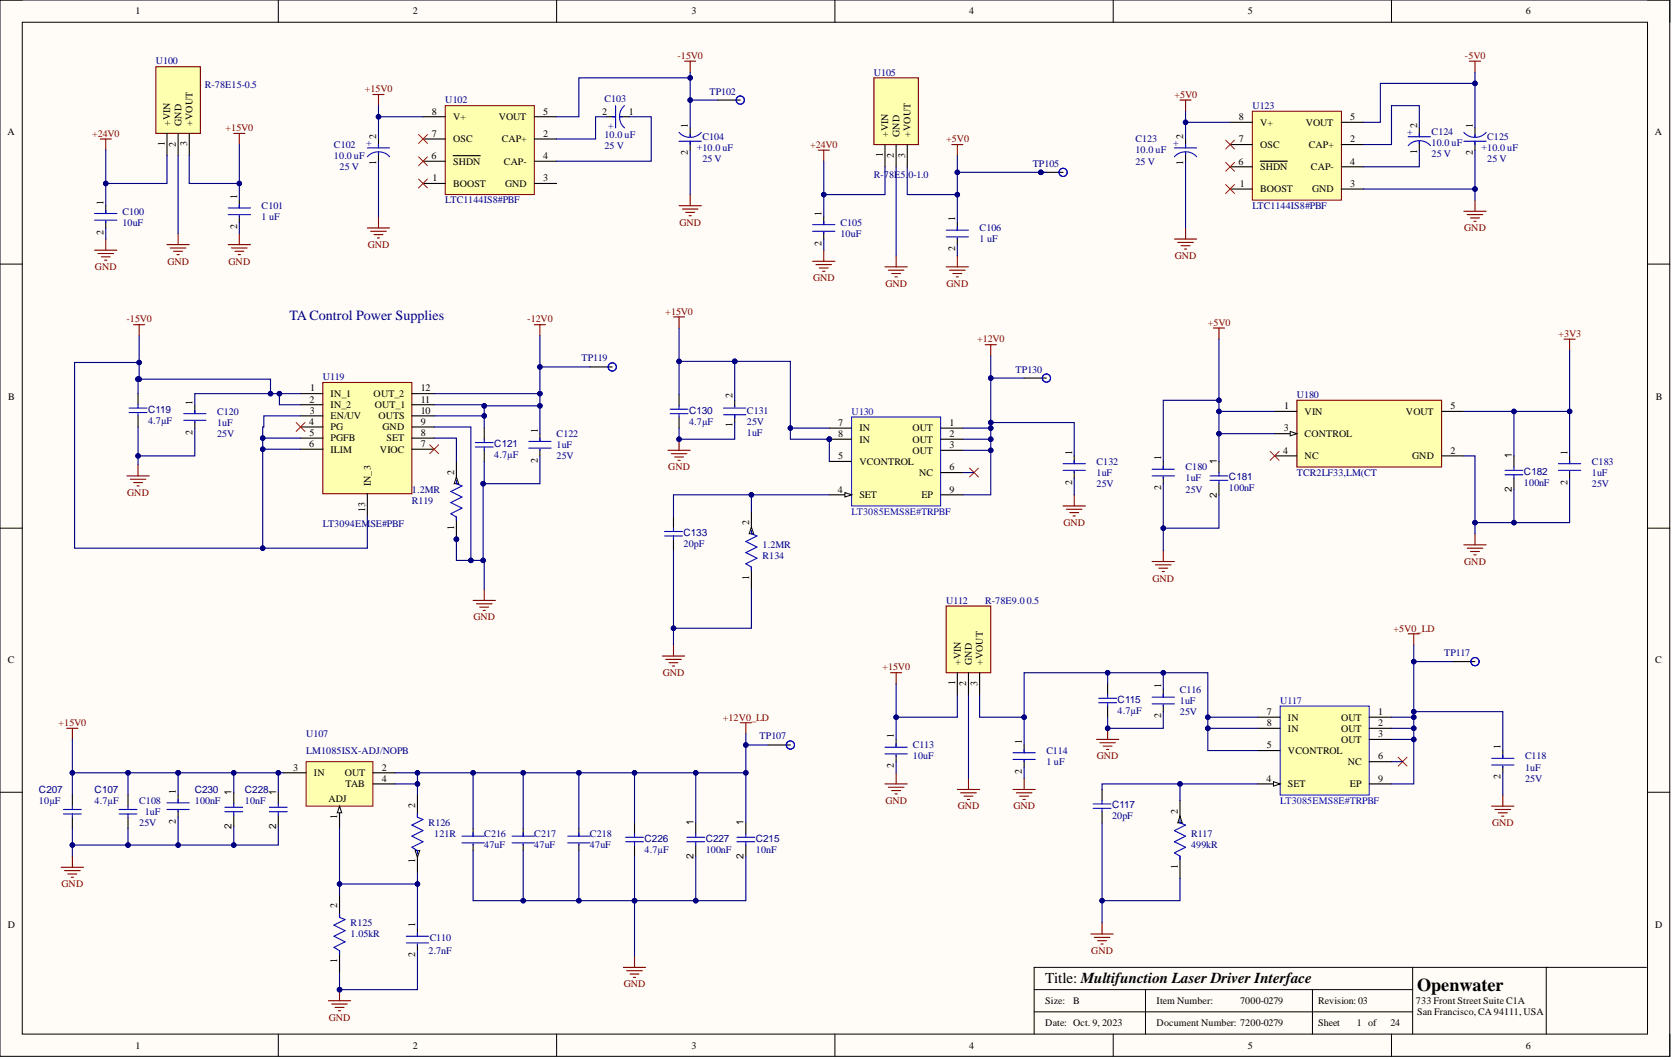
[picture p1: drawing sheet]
<svg xmlns="http://www.w3.org/2000/svg" width="381mm" height="241mm" viewBox="0 0 381 241" stroke-linecap="round" stroke-linejoin="round" font-family="sans-serif">
<defs><g id="words">
<text font-size="4.1" x="322.7" y="225.6">Openwater</text>
<text font-size="3.5" x="238" y="223.8">Title: Multifunction Laser Driver Interface</text>
<text font-size="3.2" fill="#000080" x="65.9" y="72.7">TA Control Power Supplies</text>
<g font-size="2.3">
<text x="30.8" y="3.3">1</text>
<text x="94.1" y="3.3">2</text>
<text x="157.5" y="3.3">3</text>
<text x="220.7" y="3.3">4</text>
<text x="284.2" y="3.3">5</text>
<text x="347.5" y="3.3">6</text>
<text x="38.8" y="28.6" transform="rotate(-90 38.8 28.6)">+VIN</text>
<text x="41.3" y="28.6" transform="rotate(-90 41.3 28.6)">GND</text>
<text x="43.9" y="28.6" transform="rotate(-90 43.9 28.6)">+VOUT</text>
<text x="98.4" y="26.1">8</text>
<text x="103.2" y="27.3">V+</text>
<text x="113.6" y="27.3">VOUT</text>
<text x="123.7" y="26.1">5</text>
<text x="137.2" y="26.1">2</text>
<text x="143.2" y="26.1">1</text>
<text x="156.7" y="29.1" transform="rotate(-90 156.7 29.1)">1</text>
<text x="282.2" y="27.3">8</text>
<text x="287" y="28.6">V+</text>
<text x="297.4" y="28.6">VOUT</text>
<text x="307.5" y="27.3">5</text>
<text x="322.7" y="29.1" transform="rotate(-90 322.7 29.1)">2</text>
<text x="335.4" y="29.1" transform="rotate(-90 335.4 29.1)">1</text>
<text x="1.7" y="30.8">A</text>
<text x="37.5" y="33.2" transform="rotate(-90 37.5 33.2)">1</text>
<text x="40.1" y="33.4" transform="rotate(-90 40.1 33.4)">2</text>
<text x="42.6" y="33.3" transform="rotate(-90 42.6 33.3)">3</text>
<text x="85.7" y="31.6" transform="rotate(-90 85.7 31.6)">2</text>
<text x="98.4" y="31.1">7</text>
<text x="103.2" y="32.4">OSC</text>
<text x="114.2" y="32.4">CAP+</text>
<text x="123.7" y="31.1">2</text>
<text x="156.7" y="35.2" transform="rotate(-90 156.7 35.2)">2</text>
<text x="201" y="35.8" transform="rotate(-90 201 35.8)">1</text>
<text x="202.3" y="31.1" transform="rotate(-90 202.3 31.1)">+VIN</text>
<text x="203.6" y="35.9" transform="rotate(-90 203.6 35.9)">2</text>
<text x="204.8" y="31.1" transform="rotate(-90 204.8 31.1)">GND</text>
<text x="206.1" y="35.9" transform="rotate(-90 206.1 35.9)">3</text>
<text x="207.4" y="31.1" transform="rotate(-90 207.4 31.1)">+VOUT</text>
<text x="269.5" y="31.6" transform="rotate(-90 269.5 31.6)">2</text>
<text x="282.2" y="32.4">7</text>
<text x="287" y="33.7">OSC</text>
<text x="298" y="33.7">CAP+</text>
<text x="307.5" y="32.4">2</text>
<text x="322.7" y="35" transform="rotate(-90 322.7 35)">1</text>
<text x="335.4" y="35.2" transform="rotate(-90 335.4 35.2)">2</text>
<text x="376.9" y="30.8">A</text>
<text x="85.7" y="37.5" transform="rotate(-90 85.7 37.5)">1</text>
<text x="98.3" y="36.2">6</text>
<text x="98.5" y="41.3">1</text>
<text x="103.2" y="37.5">SHDN</text>
<text x="114.8" y="37.5">CAP-</text>
<text x="123.7" y="41.3">3</text>
<text x="123.7" y="36.2">4</text>
<text x="269.5" y="37.5" transform="rotate(-90 269.5 37.5)">1</text>
<text x="282.1" y="37.5">6</text>
<text x="287" y="38.7">SHDN</text>
<text x="298.6" y="38.7">CAP-</text>
<text x="307.5" y="37.5">4</text>
<text x="23.6" y="46.6" transform="rotate(-90 23.6 46.6)">1</text>
<text x="54" y="45.3" transform="rotate(-90 54 45.3)">1</text>
<text x="103.2" y="42.5">BOOST</text>
<text x="115" y="42.5">GND</text>
<text x="282.3" y="42.5">1</text>
<text x="287" y="43.8">BOOST</text>
<text x="298.8" y="43.8">GND</text>
<text x="307.5" y="42.5">3</text>
<text x="23.6" y="53.4" transform="rotate(-90 23.6 53.4)">2</text>
<text x="54" y="52.1" transform="rotate(-90 54 52.1)">2</text>
<text x="187.1" y="49.1" transform="rotate(-90 187.1 49.1)">1</text>
<text x="217.5" y="50.4" transform="rotate(-90 217.5 50.4)">1</text>
<text x="187.1" y="55.9" transform="rotate(-90 187.1 55.9)">2</text>
<text x="217.5" y="57.2" transform="rotate(-90 217.5 57.2)">2</text>
<text x="70.6" y="89.1">1</text>
<text x="95.8" y="89.1">12</text>
<text x="1.9" y="91">B</text>
<text x="43.9" y="92.1" transform="rotate(-90 43.9 92.1)">1</text>
<text x="70.5" y="91.6">2</text>
<text x="70.6" y="94.2">3</text>
<text x="75.3" y="90.4">IN_1</text>
<text x="75.3" y="92.9">IN_2</text>
<text x="75.3" y="95.4">EN/UV</text>
<text x="85.1" y="90.4">OUT_2</text>
<text x="85.3" y="92.9">OUT_1</text>
<text x="86.2" y="95.4">OUTS</text>
<text x="95.8" y="91.6">11</text>
<text x="95.8" y="94.2">10</text>
<text x="166.8" y="90.6" transform="rotate(-90 166.8 90.6)">2</text>
<text x="292.5" y="93.1">1</text>
<text x="297.1" y="94.4">VIN</text>
<text x="320.2" y="94.4">VOUT</text>
<text x="330.3" y="93.1">5</text>
<text x="377.1" y="91">B</text>
<text x="43.9" y="99" transform="rotate(-90 43.9 99)">2</text>
<text x="70.4" y="96.7">4</text>
<text x="70.4" y="101.8">6</text>
<text x="70.5" y="99.2">5</text>
<text x="75.3" y="98">PG</text>
<text x="75.3" y="100.5">PGFB</text>
<text x="87.1" y="98">GND</text>
<text x="88.1" y="100.5">SET</text>
<text x="95.8" y="96.7">9</text>
<text x="95.8" y="99.2">8</text>
<text x="95.8" y="101.8">7</text>
<text x="122.4" y="98.5" transform="rotate(-90 122.4 98.5)">1</text>
<text x="166.8" y="97.3" transform="rotate(-90 166.8 97.3)">1</text>
<text x="190.9" y="96.9">7</text>
<text x="190.9" y="99.5">8</text>
<text x="195.7" y="98.2">IN</text>
<text x="195.7" y="100.7">IN</text>
<text x="207.8" y="98.2">OUT</text>
<text x="207.8" y="100.7">OUT</text>
<text x="216.2" y="96.9">1</text>
<text x="216.2" y="99.5">2</text>
<text x="292.4" y="98.2">3</text>
<text x="297.1" y="99.5">CONTROL</text>
<text x="75.3" y="103">ILIM</text>
<text x="86.5" y="103">VIOC</text>
<text x="122.4" y="105.3" transform="rotate(-90 122.4 105.3)">2</text>
<text x="190.9" y="104.5">5</text>
<text x="195.7" y="105.8">VCONTROL</text>
<text x="207.8" y="103.3">OUT</text>
<text x="216.2" y="102">3</text>
<text x="216.2" y="107.1">6</text>
<text x="244.1" y="103.5" transform="rotate(-90 244.1 103.5)">1</text>
<text x="264.4" y="104.8" transform="rotate(-90 264.4 104.8)">1</text>
<text x="277.1" y="105.6" transform="rotate(-90 277.1 105.6)">1</text>
<text x="292.2" y="103.3">4</text>
<text x="297.1" y="104.5">NC</text>
<text x="321.6" y="104.5">GND</text>
<text x="330.3" y="103.3">2</text>
<text x="344.3" y="104.3" transform="rotate(-90 344.3 104.3)">1</text>
<text x="356.9" y="103.5" transform="rotate(-90 356.9 103.5)">1</text>
<text x="84.4" y="110.6" transform="rotate(-90 84.4 110.6)">IN_3</text>
<text x="103.4" y="108.1" transform="rotate(-90 103.4 108.1)">2</text>
<text x="190.8" y="112.1">4</text>
<text x="195.7" y="113.4">SET</text>
<text x="209.3" y="108.3">NC</text>
<text x="209.8" y="113.4">EP</text>
<text x="216.2" y="112.1">9</text>
<text x="244.1" y="110.4" transform="rotate(-90 244.1 110.4)">2</text>
<text x="264.4" y="111.6" transform="rotate(-90 264.4 111.6)">2</text>
<text x="277.1" y="113.3" transform="rotate(-90 277.1 113.3)">2</text>
<text x="344.3" y="112" transform="rotate(-90 344.3 112)">2</text>
<text x="356.9" y="110.4" transform="rotate(-90 356.9 110.4)">2</text>
<text x="83.2" y="116.5" transform="rotate(-90 83.2 116.5)">13</text>
<text x="170.6" y="119.5" transform="rotate(-90 170.6 119.5)">2</text>
<text x="103.4" y="120.6" transform="rotate(-90 103.4 120.6)">1</text>
<text x="170.6" y="132" transform="rotate(-90 170.6 132)">1</text>
<text x="1.8" y="151">C</text>
<text x="218.8" y="151.4" transform="rotate(-90 218.8 151.4)">+VIN</text>
<text x="221.3" y="151.4" transform="rotate(-90 221.3 151.4)">GND</text>
<text x="223.9" y="151.4" transform="rotate(-90 223.9 151.4)">+VOUT</text>
<text x="377" y="151">C</text>
<text x="217.5" y="156" transform="rotate(-90 217.5 156)">1</text>
<text x="220" y="156.2" transform="rotate(-90 220 156.2)">2</text>
<text x="222.6" y="156.1" transform="rotate(-90 222.6 156.1)">3</text>
<text x="264.4" y="156.7" transform="rotate(-90 264.4 156.7)">1</text>
<text x="264.4" y="163.5" transform="rotate(-90 264.4 163.5)">2</text>
<text x="288.5" y="162.8">7</text>
<text x="288.5" y="165.3">8</text>
<text x="293.3" y="164">IN</text>
<text x="293.3" y="166.6">IN</text>
<text x="305.4" y="164">OUT</text>
<text x="305.4" y="166.6">OUT</text>
<text x="313.8" y="162.8">1</text>
<text x="313.8" y="165.3">2</text>
<text x="313.8" y="167.8">3</text>
<text x="203.6" y="168.1" transform="rotate(-90 203.6 168.1)">1</text>
<text x="232.7" y="169.3" transform="rotate(-90 232.7 169.3)">1</text>
<text x="288.5" y="170.4">5</text>
<text x="293.3" y="171.6">VCONTROL</text>
<text x="305.4" y="169.1">OUT</text>
<text x="313.8" y="172.9">6</text>
<text x="341.7" y="170.6" transform="rotate(-90 341.7 170.6)">1</text>
<text x="66.8" y="175.4">3</text>
<text x="71.5" y="176.7">IN</text>
<text x="78.5" y="176.7">OUT</text>
<text x="78.7" y="179.2">TAB</text>
<text x="87" y="175.4">2</text>
<text x="87" y="177.9">4</text>
<text x="203.6" y="174.9" transform="rotate(-90 203.6 174.9)">2</text>
<text x="232.7" y="176.2" transform="rotate(-90 232.7 176.2)">2</text>
<text x="288.4" y="177.9">4</text>
<text x="293.3" y="179.2">SET</text>
<text x="306.9" y="174.1">NC</text>
<text x="307.4" y="179.2">EP</text>
<text x="313.8" y="177.9">9</text>
<text x="341.7" y="177.4" transform="rotate(-90 341.7 177.4)">2</text>
<text x="40.1" y="180.7" transform="rotate(-90 40.1 180.7)">1</text>
<text x="52.7" y="181" transform="rotate(-90 52.7 181)">1</text>
<text x="62.9" y="181" transform="rotate(-90 62.9 181)">1</text>
<text x="74.8" y="182.5">ADJ</text>
<text x="94.6" y="184" transform="rotate(-90 94.6 184)">2</text>
<text x="268.2" y="185.3" transform="rotate(-90 268.2 185.3)">2</text>
<text x="40.1" y="187.6" transform="rotate(-90 40.1 187.6)">2</text>
<text x="52.7" y="188.7" transform="rotate(-90 52.7 188.7)">2</text>
<text x="62.9" y="188.7" transform="rotate(-90 62.9 188.7)">2</text>
<text x="76.8" y="186.4" transform="rotate(-90 76.8 186.4)">1</text>
<text x="157.9" y="187.8" transform="rotate(-90 157.9 187.8)">1</text>
<text x="169.3" y="187.8" transform="rotate(-90 169.3 187.8)">1</text>
<text x="94.6" y="196.5" transform="rotate(-90 94.6 196.5)">1</text>
<text x="157.9" y="195.6" transform="rotate(-90 157.9 195.6)">2</text>
<text x="169.3" y="195.6" transform="rotate(-90 169.3 195.6)">2</text>
<text x="268.2" y="197.8" transform="rotate(-90 268.2 197.8)">1</text>
<text x="76.8" y="206.8" transform="rotate(-90 76.8 206.8)">2</text>
<text x="1.8" y="211.2">D</text>
<text x="94.6" y="211.1" transform="rotate(-90 94.6 211.1)">1</text>
<text x="377" y="211.2">D</text>
<text x="76.8" y="219.3" transform="rotate(-90 76.8 219.3)">1</text>
<text x="94.6" y="217.9" transform="rotate(-90 94.6 217.9)">2</text>
<text x="238" y="228.6">Size:</text>
<text x="238" y="233.6">Date: Oct. 9, 2023</text>
<text x="244.4" y="228.6">B</text>
<text x="263.4" y="228.6">Item Number:</text>
<text x="263.4" y="233.6">Document Number: 7200-0279</text>
<text x="282.4" y="228.6">7000-0279</text>
<text x="300.2" y="228.6">Revision:03</text>
<text x="300.2" y="233.6">Sheet</text>
<text x="309" y="233.6">1 of</text>
<text x="316.6" y="233.6">24</text>
<text x="322.5" y="228.6">733 Front Street Suite C1A</text>
<text x="322.7" y="231.1">San Francisco, CA 94111, USA</text>
<text x="30.8" y="238.7">1</text>
<text x="94.1" y="238.7">2</text>
<text x="157.5" y="238.7">3</text>
<text x="220.7" y="238.7">4</text>
<text x="284.2" y="238.7">5</text>
<text x="347.5" y="238.7">6</text>
</g>
<g font-size="2.3" fill="#000080">
<text x="35.5" y="14.7">U100</text>
<text x="199" y="17.2">U105</text>
<text x="46.6" y="20">R-78E15-0.5</text>
<text x="101.4" y="23.5">U102</text>
<text x="137.7" y="23.3">C103</text>
<text x="161.6" y="21.5">TP102</text>
<text x="139.7" y="29.4" transform="rotate(-90 139.7 29.4)">+</text>
<text x="285.2" y="24.8">U123</text>
<text x="76.1" y="33.7">C102</text>
<text x="83.4" y="33.2">+</text>
<text x="137.7" y="31.4">10.0 uF</text>
<text x="137.7" y="33.9">25 V</text>
<text x="158.7" y="34.2">+10.0 uF</text>
<text x="160" y="31.9">C104</text>
<text x="258.6" y="34.9">10.0 uF</text>
<text x="258.6" y="32.4">C123</text>
<text x="267.2" y="33.2">+</text>
<text x="320.4" y="30.6">+</text>
<text x="326" y="33.2">10.0 uF</text>
<text x="326" y="35.7">25 V</text>
<text x="326" y="30.6">C124</text>
<text x="337.4" y="34.2">+10.0 uF</text>
<text x="338.7" y="31.9">C125</text>
<text x="76.1" y="36.2">10.0 uF</text>
<text x="77.3" y="38.7">25 V</text>
<text x="160" y="37">25 V</text>
<text x="199" y="40.5">R-78E5.0-1.0</text>
<text x="235.2" y="38">TP105</text>
<text x="258.6" y="37.5">25 V</text>
<text x="338.7" y="37">25 V</text>
<text x="59.6" y="47.6">C101</text>
<text x="101.4" y="46.3">LTC1144IS8#PBF</text>
<text x="285.2" y="47.6">LTC1144IS8#PBF</text>
<text x="27.9" y="51.4">10uF</text>
<text x="27.9" y="48.9">C100</text>
<text x="59.6" y="50.1">1 uF</text>
<text x="191.4" y="53.9">10uF</text>
<text x="191.4" y="51.4">C105</text>
<text x="223.1" y="52.7">C106</text>
<text x="223.1" y="55.2">1 uF</text>
<text x="132.4" y="82.3">TP119</text>
<text x="73.5" y="86.6">U119</text>
<text x="231.3" y="84.8">TP130</text>
<text x="33.7" y="93.9">C119</text>
<text x="49.4" y="94.4">C120</text>
<text x="156.9" y="94.2">C130</text>
<text x="170.1" y="94.2">C131</text>
<text x="295.3" y="90.6">U180</text>
<text x="33.7" y="96.4">4.7µF</text>
<text x="49.4" y="99.5">25V</text>
<text x="49.4" y="96.9">1uF</text>
<text x="112.6" y="101.8">C121</text>
<text x="126.8" y="99.5">C122</text>
<text x="156.9" y="96.7">4.7µF</text>
<text x="170.1" y="96.7">25V</text>
<text x="170.1" y="99.2">1uF</text>
<text x="112.6" y="104.3">4.7µF</text>
<text x="126.8" y="104.5">25V</text>
<text x="126.8" y="102">1uF</text>
<text x="249.7" y="105.8">C132</text>
<text x="270" y="107.1">C180</text>
<text x="362.5" y="105.8">C183</text>
<text x="93.8" y="112.1">1.2MR</text>
<text x="249.7" y="110.9">25V</text>
<text x="249.7" y="108.3">1uF</text>
<text x="270" y="112.1">25V</text>
<text x="270" y="109.6">1uF</text>
<text x="279.9" y="111.9">100nF</text>
<text x="279.9" y="109.3">C181</text>
<text x="295.3" y="108.3">TCR2LF33,LM(CT</text>
<text x="347.1" y="110.6">100nF</text>
<text x="347.1" y="108.1">C182</text>
<text x="362.5" y="110.9">25V</text>
<text x="362.5" y="108.3">1uF</text>
<text x="73.5" y="120">LT3094EMSE#PBF</text>
<text x="93.8" y="114.7">R119</text>
<text x="155.7" y="124.5">20pF</text>
<text x="155.7" y="122">C133</text>
<text x="173.7" y="124.8">1.2MR</text>
<text x="173.7" y="127.3">R134</text>
<text x="215.5" y="137.4">U112</text>
<text x="224.4" y="137.4">R-78E9.0</text>
<text x="233.8" y="137.4">0.5</text>
<text x="328.9" y="149.3">TP117</text>
<text x="254.5" y="160">C115</text>
<text x="268.7" y="160.2">1uF</text>
<text x="268.7" y="157.7">C116</text>
<text x="69.7" y="167.8">U107</text>
<text x="254.5" y="162.5">4.7µF</text>
<text x="268.7" y="162.8">25V</text>
<text x="69.7" y="171.6">LM1085ISX-ADJ/NOPB</text>
<text x="173" y="168.3">TP107</text>
<text x="207.9" y="172.9">10uF</text>
<text x="207.9" y="170.4">C113</text>
<text x="238.3" y="171.6">C114</text>
<text x="347.3" y="172.9">C118</text>
<text x="238.3" y="174.1">1 uF</text>
<text x="347.3" y="177.9">25V</text>
<text x="347.3" y="175.4">1uF</text>
<text x="8.9" y="183">10µF</text>
<text x="8.9" y="180.5">C207</text>
<text x="21.5" y="183">4.7µF</text>
<text x="21.5" y="180.5">C107</text>
<text x="31.7" y="183">C108</text>
<text x="33" y="185.5">1uF</text>
<text x="44.4" y="183">100nF</text>
<text x="44.4" y="180.5">C230</text>
<text x="55.8" y="183">10nF</text>
<text x="55.8" y="180.5">C228</text>
<text x="253.3" y="184">C117</text>
<text x="31.7" y="188.1">25V</text>
<text x="97.6" y="188.1">R126</text>
<text x="98.9" y="190.6">121R</text>
<text x="110.3" y="190.6">C216</text>
<text x="121.7" y="190.6">C217</text>
<text x="134.4" y="190.6">C218</text>
<text x="146.8" y="191.6">C226</text>
<text x="160.7" y="191.6">C227</text>
<text x="172.1" y="191.6">C215</text>
<text x="253.3" y="186.6">20pF</text>
<text x="271.3" y="190.6">R117</text>
<text x="110.3" y="193.1">47uF</text>
<text x="121.7" y="193.1">47uF</text>
<text x="134.4" y="193.1">47uF</text>
<text x="146.8" y="194.1">4.7µF</text>
<text x="160.7" y="194.1">100nF</text>
<text x="172.1" y="194.1">10nF</text>
<text x="271.3" y="193.1">499kR</text>
<text x="79.9" y="213.4">1.05kR</text>
<text x="79.9" y="210.9">R125</text>
<text x="97.9" y="214.1">C110</text>
<text x="97.6" y="217.2">2.7nF</text>
</g>
<g font-size="2.3" fill="#800000">
<text x="154.3" y="13.4">-15V0</text>
<text x="333.6" y="13.4">-5V0</text>
<text x="83.1" y="21">+15V0</text>
<text x="267.5" y="22.3">+5V0</text>
<text x="51.4" y="29.9">+15V0</text>
<text x="21" y="31.1">+24V0</text>
<text x="184.5" y="33.7">+24V0</text>
<text x="215.5" y="32.4">+5V0</text>
<text x="154.7" y="51.4">GND</text>
<text x="333.5" y="52.7">GND</text>
<text x="83.7" y="56.4">GND</text>
<text x="267.5" y="59">GND</text>
<text x="21.6" y="61.5">GND</text>
<text x="38.1" y="60.2">GND</text>
<text x="52.1" y="60.2">GND</text>
<text x="185.1" y="64">GND</text>
<text x="201.6" y="65.3">GND</text>
<text x="215.6" y="65.3">GND</text>
<text x="151.5" y="71.6">+15V0</text>
<text x="28.8" y="73.4">-15V0</text>
<text x="120.1" y="73.4">-12V0</text>
<text x="222.5" y="78">+12V0</text>
<text x="275.1" y="74.2">+5V0</text>
<text x="354.9" y="76.7">+3V3</text>
<text x="152.2" y="107.1">GND</text>
<text x="29" y="112.9">GND</text>
<text x="242.2" y="119.7">GND</text>
<text x="333.5" y="128.6">GND</text>
<text x="262.5" y="132.4">GND</text>
<text x="107.8" y="141.2">GND</text>
<text x="317.3" y="143.8">+5V0_LD</text>
<text x="150.9" y="153.9">GND</text>
<text x="201" y="152.6">+15V0</text>
<text x="13.4" y="165.3">+15V0</text>
<text x="164.6" y="164">+12V0_LD</text>
<text x="249.8" y="172.9">GND</text>
<text x="201.6" y="183">GND</text>
<text x="218.1" y="184.3">GND</text>
<text x="230.8" y="184.3">GND</text>
<text x="339.8" y="188.1">GND</text>
<text x="14" y="202">GND</text>
<text x="248.5" y="217.2">GND</text>
<text x="142.1" y="224.8">GND</text>
<text x="74.9" y="232.4">GND</text>
</g>
<g font-size="2.3" fill="#00f">
<text x="193.9" y="94.4">U130</text>
<text x="193.9" y="117.2">LT3085EMS8E#TRPBF</text>
<text x="291.5" y="160.2">U117</text>
<text x="291.5" y="183">LT3085EMS8E#TRPBF</text>
</g>
</g></defs>
<path d="M0 0h380.3v240.5h-380.3z" fill-rule="evenodd" fill="#fffcf8"/>
<path d="M0 0h380.3v240.5h-380.3z" fill="none" stroke="#000" stroke-width=".23"/>
<path d="M5.1 5.1h370.1v230.3h-370.1z" fill-rule="evenodd" fill="#fffcf8"/>
<g fill="none" stroke="#000" stroke-width=".23">
<path d="M0 0h5.1M5.1 5.1h370.1v230.3h-370.1zM63.4 0v5.1M126.8 0v5.1M190.1 0v5.1M253.5 0v5.1M316.9 0v5.1M375.2 0h5.1v5.1M0 60.1h5.1M375.2 60.1h5.1M0 120.2h5.1M375.2 120.2h5.1"/>
<path d="M0 180.3h5.1M375.2 180.3h5.1M63.4 235.4v5.1M126.8 235.4v5.1M190.1 235.4v5.1M235.5 225.3h86.2M235.5 230.3h86.2M253.5 235.4v5.1M260.9 225.3v10.1M298.9 225.3v10.1M316.9 235.4v5.1M321.7 220.2v15.2"/>
<path d="M352.1 220.2v15.2M374.9 220.2h-139.4v15.2M380.3 235.4v5.1"/>
</g>
<path d="M285.2 25.3h20.3v20.3h-20.3z" fill-rule="evenodd" fill="#ffffb0"/>
<path d="M285.2 25.3h20.3v20.3h-20.3z" fill="none" stroke="#800000" stroke-width=".23"/>
<path d="M280.1 32.9h5.1M280.1 38h5.1M280.1 27.8h5.1M287 36.7h6.2M305.5 32.9h5.1M305.5 38h5.1M305.5 27.8h5.1M280.1 43h5.1M305.5 43h5.1" fill="none" stroke="#000" stroke-width=".25"/>
<g fill="none" stroke="#800000" stroke-width=".25">
<path d="M334.6 13.9h2.6M335.9 13.9v2.6M268.7 22.8h2.6M270 22.8v2.5M21.5 57h5.1M22.3 57.7h3.6M23.1 58.5h2M23.8 59.2h.5M24.1 54.4v2.6M52 55.7h5M52.7 56.4h3.6M53.5 57.2h2"/>
<path d="M54.3 58h.5M54.5 53.2v2.5M267.5 54.4h5M268.2 55.2h3.6M269 55.9h2M269.7 56.7h.5M270 51.9v2.5M333.4 48.1h5M334.1 48.9h3.6M334.9 49.6h2M335.7 50.4h.5M335.9 45.6v2.5"/>
</g>
<path d="M279.1 37l2 2M279.1 31.9l2 2M281.1 37l-2 2M281.1 31.9l-2 2M279.1 42l2 2M281.1 42l-2 2" fill="none" stroke="#f00" stroke-width=".23"/>
<path d="M101.4 24h20.3v20.3h-20.3z" fill-rule="evenodd" fill="#ffffb0"/>
<path d="M101.4 24h20.3v20.3h-20.3z" fill="none" stroke="#800000" stroke-width=".23"/>
<path d="M96.3 31.6h5.1M96.3 36.7h5.1M96.3 26.6h5.1M103.2 35.4h6.2M121.7 31.6h5.1M121.7 36.7h5.1M121.7 26.6h5.1M96.3 41.8h5.1M121.7 41.8h5.1" fill="none" stroke="#000" stroke-width=".25"/>
<g fill="none" stroke="#800000" stroke-width=".25">
<path d="M155.9 13.9h2.5M157.2 13.9v2.6M84.9 21.5h2.6M86.2 21.5v2.5M83.7 51.9h5M84.4 52.7h3.6M85.2 53.4h2M85.9 54.2h.5M86.2 49.4v2.5M154.6 46.8h5.1M155.4 47.6h3.6M156.2 48.3h2"/>
<path d="M156.9 49.1h.5M157.2 44.3v2.5"/>
</g>
<path d="M95.3 35.7l2 2M95.3 30.6l2 2.1M97.3 35.7l-2 2M97.3 30.6l-2 2.1M95.3 40.8l2 2M97.3 40.8l-2 2" fill="none" stroke="#f00" stroke-width=".23"/>
<path d="M291.5 160.7h20.3v20.3h-20.3z" fill-rule="evenodd" fill="#ffffb0"/>
<path d="M291.5 160.7h20.3v20.3h-20.3z" fill="none" stroke="#00f" stroke-width=".23"/>
<path d="M286.5 178.5h5M311.8 163.3h5.1M311.8 165.8h5.1M311.8 168.3h5.1" fill="none" stroke="#000" stroke-width=".25"/>
<path d="M290 177.9l1.5 .6-1.5 .5z" fill="#f8fcff"/>
<path d="M290 177.9l1.5 .6-1.5 .5z" fill="none" stroke="#000" stroke-width=".23"/>
<path d="M252.2 155.7v2.5M252.2 160.7v2.6M286.5 170.9h5M286.5 163.3h5M286.5 165.8h5M311.8 173.4h5.1M311.8 178.5h5.1" fill="none" stroke="#000" stroke-width=".25"/>
<path d="M320.7 144.3h2.5M322 144.3v2.5M249.7 168.3h5.1M250.5 169.1h3.5M251.2 169.8h2.1M252 170.6h.5M252.2 165.8v2.5M248.4 212.6h5.1M249.2 213.4h3.6M250 214.1h2M250.7 214.9h.5M251 210.1v2.5" fill="none" stroke="#800000" stroke-width=".25"/>
<path d="M318.4 172.4l2 2M320.4 172.4l-2 2" fill="none" stroke="#f00" stroke-width=".23"/>
<path d="M250.2 160h4.1M250.2 159h4.1M252.2 158.2v.8M252.2 160v.7" fill="none" stroke="#00f" stroke-width=".25"/>
<circle cx="252.2" cy="165.8" r=".51" fill="#000080"/>
<circle cx="252.2" cy="165.8" r=".51" fill="none" stroke="#000080" stroke-width=".23"/>
<g fill="none" stroke="#800000" stroke-width=".25">
<path d="M15.2 165.8h2.5M16.5 165.8v2.5M168.6 164.5h2.5M169.9 164.5v2.6M13.9 197.4h5.1M14.7 198.2h3.6M15.5 199h2M16.2 199.7h.5M16.5 194.9v2.5M339.7 183.5h5.1M340.5 184.3h3.5M341.2 185h2.1"/>
<path d="M342 185.8h.5M342.2 181v2.5"/>
</g>
<path d="M251 179.7v2.5M29.2 181v2.5M29.2 186v2.6M251 184.8v2.5" fill="none" stroke="#000" stroke-width=".25"/>
<path d="M27.1 185.3h4.1M27.1 184.3h4.1M29.2 183.5v.8M29.2 185.3v.7M248.9 183h4.1M248.9 184h4.1M251 182.2v.8M251 184v.8" fill="none" stroke="#00f" stroke-width=".25"/>
<path d="M35.5 15.2h10.1v15.2h-10.1z" fill-rule="evenodd" fill="#ffffb0"/>
<g fill="none" stroke="#800000" stroke-width=".25">
<path d="M35.5 15.2h10.1v15.2h-10.1zM22.8 31.6h2.6M24.1 31.6v2.6M53.2 30.4h2.6M54.5 30.4v2.5M38 55.7h5.1M38.8 56.4h3.5M39.5 57.2h2.1M40.3 58h.5M40.6 53.2v2.5M144.5 217.7v2.5M142 220.2h5"/>
<path d="M142.7 221h3.6M143.5 221.7h2M144.2 222.5h.6"/>
</g>
<path d="M38 30.4v5M40.6 30.4v5M43.1 30.4v5" fill="none" stroke="#000" stroke-width=".25"/>
<path d="M73.5 87.1h20.3v25.3h-20.3z" fill-rule="evenodd" fill="#ffffb0"/>
<g fill="none" stroke="#800000" stroke-width=".25">
<path d="M30.4 73.9h2.6M31.7 73.9v2.5M121.7 73.9h2.5M123 73.9v2.5M73.5 87.1h20.3v25.3h-20.3zM28.9 108.3h5.1M29.7 109.1h3.5M30.4 109.9h2M31.2 110.6h.5M31.4 105.8v2.5M107.7 136.7h5.1M108.5 137.4h3.6"/>
<path d="M109.3 138.2h2M110 139h.5M110.3 134.2v2.5"/>
</g>
<g fill="none" stroke="#000" stroke-width=".25">
<path d="M31.4 89.6v2.5M31.4 94.7v2.5M68.4 89.6h5.1M68.4 92.1h5.1M68.4 94.7h5.1M68.4 97.2h5.1M68.4 99.7h5.1M93.8 89.6h5.1M93.8 92.1h5.1M93.8 94.7h5.1M93.8 97.2h5.1M93.8 99.7h5.1"/>
<path d="M110.3 97.5v2.5M68.4 102.3h5.1M83.7 112.4v5M93.8 102.3h5.1M110.3 102.5v2.5"/>
</g>
<path d="M29.4 93.9h4.1M29.4 92.9h4.1M31.4 92.1v.8M31.4 93.9v.8M110.3 100v.7M108.2 101.8h4.1M108.2 100.7h4.1M110.3 101.8v.7" fill="none" stroke="#00f" stroke-width=".25"/>
<path d="M67.4 96.2l2.1 2M69.5 96.2l-2.1 2M97.9 101.2l2 2.1M99.9 101.2l-2 2.1" fill="none" stroke="#f00" stroke-width=".23"/>
<path d="M199 17.7h10.1v15.2h-10.1z" fill-rule="evenodd" fill="#ffffb0"/>
<path d="M199 17.7h10.1v15.2h-10.1z" fill="none" stroke="#800000" stroke-width=".25"/>
<path d="M201.5 32.9v5.1M204.1 32.9v5.1M206.6 32.9v5.1" fill="none" stroke="#000" stroke-width=".25"/>
<path d="M215.5 138h10.1v15.1h-10.1z" fill-rule="evenodd" fill="#ffffb0"/>
<g fill="none" stroke="#800000" stroke-width=".25">
<path d="M186.3 34.2h2.6M187.6 34.2v2.5M216.8 32.9h2.5M218 32.9v2.5M185.1 59.5h5M187.6 57v2.5M204.1 58.2v2.6M218 58.2v2.6M185.8 60.2h3.6M186.6 61h2M187.3 61.8h.6M201.5 60.8h5.1"/>
<path d="M202.3 61.5h3.6M203.1 62.3h2M203.8 63h.5M215.5 60.8h5.1M216.2 61.5h3.6M217 62.3h2M217.8 63h.5M215.5 138h10.1v15.1h-10.1zM202.8 153.1h2.5M204.1 153.1v2.6M201.5 178.5h5.1M202.3 179.2h3.6"/>
<path d="M203.1 180h2M204.1 175.9v2.6M218 179.7h5.1M220.6 177.2v2.5M230.7 179.7h5.1M233.2 177.2v2.5M203.8 180.7h.5M218.8 180.5h3.5M219.5 181.2h2.1M220.3 182h.5M231.5 180.5h3.5M232.2 181.2h2"/>
<path d="M233 182h.5"/>
</g>
<path d="M218 153.1v5.1M220.6 153.1v5.1M223.1 153.1v5.1" fill="none" stroke="#000" stroke-width=".25"/>
<path d="M69.7 173.4h15.2v10.1h-15.2z" fill-rule="evenodd" fill="#ffffb0"/>
<path d="M69.7 173.4h15.2v10.1h-15.2z" fill="none" stroke="#800000" stroke-width=".23"/>
<path d="M64.6 175.9h5.1M84.9 175.9h5.1M77.3 183.5v5.1" fill="none" stroke="#000" stroke-width=".25"/>
<path d="M77.3 183.5l.5 1.5h-1z" fill="#f8fcff"/>
<path d="M77.3 183.5l.5 1.5h-1z" fill="none" stroke="#000" stroke-width=".23"/>
<g fill="none" stroke="#000" stroke-width=".25">
<path d="M84.9 178.5h5.1M16.5 181v2.5M16.5 186v2.6M53.2 180.5v2.5M53.2 185.5v2.6M63.4 180.5v2.5M63.4 185.5v2.6M107.7 188.6v1.7M107.7 192.1v1.5M119.2 188.6v1.7M119.2 192.1v1.5M131.8 188.6v1.7"/>
<path d="M131.8 192.1v1.5M144.5 187.3v2.5M144.5 192.4v2.5M158.4 187.3v2.5M158.4 192.4v2.5M169.9 187.3v2.5M169.9 192.4v2.5"/>
</g>
<g fill="none" stroke="#00f" stroke-width=".25">
<path d="M14.5 185.3h4M14.5 184.3h4M16.5 183.5v.8M16.5 185.3v.7M51.2 184.8h4.1M51.2 183.8h4.1M53.2 183v.8M53.2 184.8v.7M61.4 184.8h4M61.4 183.8h4M63.4 183v.8M63.4 184.8v.7"/>
<path d="M105.2 190.3h5.1M105.2 191.9h5.1M107.7 189.6v.7M107.7 192.1v.3M116.6 190.3h5.1M116.6 191.9h5.1M119.2 189.6v.7M119.2 192.1v.3M129.3 190.3h5.1M129.3 191.9h5.1M131.8 189.6v.7M131.8 192.1v.3"/>
<path d="M142.5 191.6h4M142.5 190.6h4M144.5 189.8v.8M144.5 191.6v.8M156.4 191.6h4.1M156.4 190.6h4.1M158.4 189.8v.8M158.4 191.6v.8M167.8 191.6h4.1M167.8 190.6h4.1M169.9 189.8v.8M169.9 191.6v.8"/>
</g>
<path d="M74.8 227.8h5.1M75.5 228.6h3.6M76.3 229.3h2M77.1 230.1h.5M77.3 225.3v2.5" fill="none" stroke="#800000" stroke-width=".25"/>
<circle cx="77.3" cy="225.3" r=".51" fill="#000080"/>
<circle cx="77.3" cy="225.3" r=".51" fill="none" stroke="#000080" stroke-width=".23"/>
<circle cx="188.9" cy="100" r=".51" fill="#000080"/>
<circle cx="188.9" cy="100" r=".51" fill="none" stroke="#000080" stroke-width=".23"/>
<path d="M193.9 94.9h20.3v20.3h-20.3z" fill-rule="evenodd" fill="#ffffb0"/>
<path d="M193.9 94.9h20.3v20.3h-20.3z" fill="none" stroke="#00f" stroke-width=".23"/>
<path d="M214.2 97.5h5.1M214.2 100h5.1M188.9 112.6h5M214.2 102.5h5.1" fill="none" stroke="#000" stroke-width=".25"/>
<path d="M192.4 112.1l1.5 .5-1.5 .5z" fill="#f8fcff"/>
<path d="M192.4 112.1l1.5 .5-1.5 .5z" fill="none" stroke="#000" stroke-width=".23"/>
<path d="M188.9 97.5h5M188.9 100h5M188.9 105h5M214.2 107.6h5.1" fill="none" stroke="#000" stroke-width=".25"/>
<circle cx="188.9" cy="100" r=".51" fill="#000080"/>
<circle cx="188.9" cy="100" r=".51" fill="none" stroke="#000080" stroke-width=".23"/>
<path d="M154.6 89.9v2.5M154.6 94.9v2.6M214.2 112.6h5.1" fill="none" stroke="#000" stroke-width=".25"/>
<path d="M224.4 78.5h2.5M225.6 78.5v2.5M154.6 100v2.5M152.1 102.5h5.1M152.9 103.3h3.5M153.6 104h2.1M154.4 104.8h.5" fill="none" stroke="#800000" stroke-width=".25"/>
<path d="M220.8 106.6l2 2M222.8 106.6l-2 2" fill="none" stroke="#f00" stroke-width=".23"/>
<path d="M152.6 94.2h4.1M152.6 93.1h4.1M154.6 92.4v.7M154.6 94.2v.7" fill="none" stroke="#00f" stroke-width=".25"/>
<circle cx="154.6" cy="100" r=".51" fill="#000080"/>
<circle cx="154.6" cy="100" r=".51" fill="none" stroke="#000080" stroke-width=".23"/>
<path d="M242.1 115.2h5.1M242.9 115.9h3.5M243.6 116.7h2.1M244.4 117.4h.5M244.6 112.6v2.6M150.8 149.3h5.1M151.6 150.1h3.5M152.4 150.9h2M153.1 151.6h.5M153.4 146.8v2.5" fill="none" stroke="#800000" stroke-width=".25"/>
<path d="M153.4 117.7v2.5M153.4 122.8v2.5" fill="none" stroke="#000" stroke-width=".25"/>
<path d="M151.3 121h4.1M151.3 122h4.1M153.4 120.2v.8M153.4 122v.8" fill="none" stroke="#00f" stroke-width=".25"/>
<path d="M295.3 91.1h33v15.2h-33z" fill-rule="evenodd" fill="#ffffb0"/>
<path d="M295.3 91.1h33v15.2h-33z" fill="none" stroke="#800000" stroke-width=".25"/>
<path d="M290.3 93.7h5M290.3 98.7h5" fill="none" stroke="#000" stroke-width=".25"/>
<path d="M293.8 98.2l1.5 .5-1.5 .5z" fill="#f8fcff"/>
<path d="M293.8 98.2l1.5 .5-1.5 .5z" fill="none" stroke="#000" stroke-width=".23"/>
<g fill="none" stroke="#000" stroke-width=".25">
<path d="M24.1 46.8v1.8M24.1 50.4v1.5M54.5 45.6v1.7M54.5 49.1v1.5M187.6 49.4v1.7M187.6 52.9v1.5M218 50.6v1.8M218 54.2v1.5M328.3 93.7h5.1M171.1 116.4v5.1M277.6 105v2.6M277.6 110.1v2.5"/>
<path d="M290.3 103.8h5M328.3 103.8h5.1M344.8 103.8v2.5M344.8 108.8v2.6M171.1 129.1v5.1M204.1 168.3v1.8M204.1 171.9v1.5M233.2 169.6v1.8M233.2 173.1v1.6"/>
</g>
<g fill="none" stroke="#800000" stroke-width=".25">
<path d="M153.4 72.1h2.5M154.6 72.1v2.6M276.3 74.7h2.6M277.6 74.7v2.5M356.2 77.2h2.5M357.5 77.2v2.5M262.4 127.8h5.1M263.1 128.6h3.6M263.9 129.3h2M264.7 130.1h.5M264.9 125.3v2.5M333.4 124h5"/>
<path d="M334.1 124.8h3.6M334.9 125.5h2M335.7 126.3h.5M335.9 121.5v2.5"/>
</g>
<path d="M289.3 102.8l2 2M291.3 102.8l-2 2" fill="none" stroke="#f00" stroke-width=".23"/>
<g fill="none" stroke="#00f" stroke-width=".25">
<path d="M21.5 48.6h5.1M21.5 50.1h5.1M24.1 47.8v.8M24.1 50.4v.2M52 47.3h5M52 48.9h5M54.5 46.6v.7M54.5 49.1v.3M185.1 51.1h5M185.1 52.7h5M187.6 50.4v.7M187.6 52.9v.3"/>
<path d="M215.5 52.4h5.1M215.5 53.9h5.1M218 51.6v.8M218 54.2v.2M275.6 109.3h4M275.6 108.3h4M277.6 107.6v.7M277.6 109.3v.8M342.7 108.1h4.1M342.7 107.1h4.1M344.8 106.3v.8M344.8 108.1v.7"/>
<path d="M201.5 170.1h5.1M201.5 171.6h5.1M204.1 169.3v.8M204.1 171.9v.2M230.7 171.4h5.1M230.7 172.9h5.1M233.2 170.6v.8M233.2 173.1v.3"/>
</g>
<path d="M171.1 120l.5 1.5h-1z" fill="#f8fcff"/>
<path d="M171.1 120l.5 1.5h-1z" fill="none" stroke="#000" stroke-width=".23"/>
<path d="M171.1 120.7v.8l1.3 .5-2.5 1.3 2.5 1.2-2.5 1.3 2.5 1.3-2.5 1.2 1.2 .8v.8" fill="none" stroke="#00f" stroke-width=".25"/>
<path d="M268.7 182.2v5.1M268.7 194.9v5.1" fill="none" stroke="#000" stroke-width=".25"/>
<path d="M268.7 185.8l.5 1.5h-1z" fill="#f8fcff"/>
<path d="M268.7 185.8l.5 1.5h-1z" fill="none" stroke="#000" stroke-width=".23"/>
<path d="M268.7 186.6v.7l1.3 .5-2.5 1.3 2.5 1.2-2.5 1.3 2.5 1.3-2.5 1.2 1.2 .8v.8" fill="none" stroke="#00f" stroke-width=".25"/>
<circle cx="103.9" cy="122.8" r=".51" fill="#000080"/>
<circle cx="103.9" cy="122.8" r=".51" fill="none" stroke="#000080" stroke-width=".23"/>
<path d="M103.9 117.7v5.1" fill="none" stroke="#000" stroke-width=".25"/>
<circle cx="103.9" cy="122.8" r=".51" fill="#000080"/>
<circle cx="103.9" cy="122.8" r=".51" fill="none" stroke="#000080" stroke-width=".23"/>
<path d="M103.9 105v5.1" fill="none" stroke="#000" stroke-width=".25"/>
<path d="M103.9 108.6l.5 1.5h-1z" fill="#f8fcff"/>
<path d="M103.9 108.6l.5 1.5h-1z" fill="none" stroke="#000" stroke-width=".23"/>
<path d="M103.9 109.3v.8l1.3 .5-2.5 1.3 2.5 1.2-2.5 1.3 2.5 1.3-2.5 1.2 1.2 .8v.8" fill="none" stroke="#00f" stroke-width=".25"/>
<path d="M95.1 193.6v5.1" fill="none" stroke="#000" stroke-width=".25"/>
<path d="M94.6 193.6h1l-.5 1.6z" fill="#f8fcff"/>
<path d="M94.6 193.6h1l-.5 1.6z" fill="none" stroke="#000" stroke-width=".23"/>
<g fill="none" stroke="#000" stroke-width=".25">
<path d="M86.2 31.6v2.1M86.2 34.7v2M138.2 26.6h2M141.2 26.6h2M157.2 29.1v2M157.2 32.1v2.1M163.5 22.8h5.1M270 31.6v2.1M270 34.7v2M323.2 29.1v2M323.2 32.1v2.1M335.9 29.1v2"/>
<path d="M335.9 32.1v2.1M95.1 181v5M77.3 203.8v5M77.3 216.4v5.1M95.1 211.4v1.7M95.1 214.9v1.5"/>
</g>
<g fill="none" stroke="#00f" stroke-width=".25">
<path d="M83.7 35.7a3.4 3.4 0 0 1 5 0M83.7 33.7h5M86.2 32.9v.8M86.2 34.7v.5M139.4 26.6h.8M140.2 24v5.1M141.2 26.6h.5M142.2 24a3.4 3.4 0 0 0 0 5.1M154.6 30.1a3.4 3.4 0 0 0 5.1 0M154.6 32.1h5.1M157.2 30.6v.5M157.2 32.1v.8"/>
<path d="M267.5 35.7a3.4 3.4 0 0 1 5 0M267.5 33.7h5M270 32.9v.8M270 34.7v.5M320.7 33.2a3.4 3.4 0 0 1 5.1 0M320.7 31.1h5.1M323.2 30.4v.7M323.2 32.1v.6M333.4 30.1a3.4 3.4 0 0 0 5 0M333.4 32.1h5M335.9 30.6v.5M335.9 32.1v.8"/>
<path d="M95.1 185.3v.7l1.2 .6-2.5 1.2 2.5 1.3-2.5 1.2 2.5 1.3-2.5 1.3 1.3 .7v.8M77.3 208.1v.7l1.3 .5-2.5 1.3 2.5 1.3-2.5 1.2 2.5 1.3-2.5 1.3 1.2 .7v.8M92.5 213.1h5.1M92.5 214.6h5.1M95.1 212.4v.7M95.1 214.9v.3"/>
<circle cx="168.6" cy="22.8" r=".94"/>
</g>
<circle cx="237" cy="39.2" r=".51" fill="#000080"/>
<circle cx="237" cy="39.2" r=".51" fill="none" stroke="#000080" stroke-width=".23"/>
<path d="M237 39.2h5.1" fill="none" stroke="#000" stroke-width=".25"/>
<circle cx="237" cy="39.2" r=".51" fill="#000080"/>
<circle cx="237" cy="39.2" r=".51" fill="none" stroke="#000080" stroke-width=".23"/>
<g fill="none" stroke="#00f" stroke-width=".25">
<path d="M41.8 94.2h5.1M41.8 95.7h5.1M44.4 93.4v.8M44.4 95.9v.3M123 99.7v.8M164.8 94.4h5.1M164.8 92.9h5.1M167.3 92.4v.2M167.3 94.4v.8M120.4 100.5h5.1M120.4 102h5.1M123 102.3v.2"/>
<path d="M242.1 105.6h5.1M242.1 107.1h5.1M244.6 104.8v.8M244.6 107.3v.3M262.4 106.8h5.1M262.4 108.3h5.1M264.9 106.1v.7M264.9 108.6v.2M354.9 105.6h5.1M354.9 107.1h5.1M357.5 104.8v.8M357.5 107.3v.3"/>
<path d="M262.4 158.7h5.1M264.9 157.9v.8M262.4 160.2h5.1M264.9 160.5v.2M339.7 172.6h5.1M339.7 174.1h5.1M342.2 171.9v.7M342.2 174.4v.3M38 182.8h5.1M38 184.3h5.1M40.6 182v.8M40.6 184.5v.3"/>
<circle cx="242.1" cy="39.2" r=".93"/>
<circle cx="139.4" cy="83.5" r=".94"/>
<circle cx="238.3" cy="86.1" r=".93"/>
<circle cx="335.9" cy="150.6" r=".93"/>
<circle cx="180" cy="169.6" r=".93"/>
</g>
<g fill="none" stroke="#000" stroke-width=".25">
<path d="M44.4 92.4v1.8M44.4 95.9v1.6M123 98.7v1.8M134.4 83.5h5M167.3 91.1v1.5M167.3 94.4v1.8M233.2 86.1h5.1M123 102.3v1.5M244.6 103.8v1.8M244.6 107.3v1.5M264.9 105v1.8M264.9 108.6v1.5"/>
<path d="M357.5 103.8v1.8M357.5 107.3v1.5M264.9 156.9v1.8M330.8 150.6h5.1M174.9 169.6h5.1M264.9 160.5v1.5M342.2 170.9v1.7M342.2 174.4v1.5M40.6 181v1.8M40.6 184.5v1.5"/>
</g>
<path d="M270 25.3v2.5h10.1" fill="none" stroke="#000080" stroke-width=".25"/>
<circle cx="270" cy="27.8" r=".51" fill="#000080"/>
<circle cx="270" cy="27.8" r=".51" fill="none" stroke="#000080" stroke-width=".23"/>
<path d="M310.6 43h25.3v2.6" fill="none" stroke="#000080" stroke-width=".25"/>
<circle cx="335.9" cy="43" r=".51" fill="#000080"/>
<circle cx="335.9" cy="43" r=".51" fill="none" stroke="#000080" stroke-width=".23"/>
<path d="M86.2 24v2.6h10.1" fill="none" stroke="#000080" stroke-width=".25"/>
<circle cx="86.2" cy="26.6" r=".51" fill="#000080"/>
<circle cx="86.2" cy="26.6" r=".51" fill="none" stroke="#000080" stroke-width=".23"/>
<path d="M275.1 165.8h11.4M316.9 173.4h2.5" fill="none" stroke="#000080" stroke-width=".25"/>
<circle cx="275.1" cy="165.8" r=".51" fill="#000080"/>
<circle cx="275.1" cy="165.8" r=".51" fill="none" stroke="#000080" stroke-width=".23"/>
<path d="M275.1 163.3h11.4" fill="none" stroke="#000080" stroke-width=".25"/>
<circle cx="275.1" cy="163.3" r=".51" fill="#000080"/>
<circle cx="275.1" cy="163.3" r=".51" fill="none" stroke="#000080" stroke-width=".23"/>
<path d="M322 163.3v2.5h-5.1" fill="none" stroke="#000080" stroke-width=".25"/>
<circle cx="322" cy="165.8" r=".51" fill="#000080"/>
<circle cx="322" cy="165.8" r=".51" fill="none" stroke="#000080" stroke-width=".23"/>
<circle cx="322" cy="163.3" r=".51" fill="#000080"/>
<circle cx="322" cy="163.3" r=".51" fill="none" stroke="#000080" stroke-width=".23"/>
<path d="M322 165.8v2.5h-5.1" fill="none" stroke="#000080" stroke-width=".25"/>
<circle cx="322" cy="168.3" r=".51" fill="#000080"/>
<circle cx="322" cy="168.3" r=".51" fill="none" stroke="#000080" stroke-width=".23"/>
<circle cx="322" cy="165.8" r=".51" fill="#000080"/>
<circle cx="322" cy="165.8" r=".51" fill="none" stroke="#000080" stroke-width=".23"/>
<path d="M322 168.3v10.2h-5.1" fill="none" stroke="#000080" stroke-width=".25"/>
<circle cx="322" cy="168.3" r=".51" fill="#000080"/>
<circle cx="322" cy="168.3" r=".51" fill="none" stroke="#000080" stroke-width=".23"/>
<path d="M40.6 35.4v17.8M54.5 32.9v8.9M24.1 51.9v2.5M54.5 50.6v2.6" fill="none" stroke="#000080" stroke-width=".25"/>
<circle cx="54.5" cy="41.8" r=".51" fill="#000080"/>
<circle cx="54.5" cy="41.8" r=".51" fill="none" stroke="#000080" stroke-width=".23"/>
<path d="M31.4 86.3v3.3" fill="none" stroke="#000080" stroke-width=".25"/>
<circle cx="31.4" cy="86.3" r=".51" fill="#000080"/>
<circle cx="31.4" cy="86.3" r=".51" fill="none" stroke="#000080" stroke-width=".23"/>
<path d="M30.9 86.3h.5" fill="none" stroke="#000080" stroke-width=".25"/>
<circle cx="31.4" cy="86.3" r=".51" fill="#000080"/>
<circle cx="31.4" cy="86.3" r=".51" fill="none" stroke="#000080" stroke-width=".23"/>
<path d="M63.6 89.6v2.5h4.8" fill="none" stroke="#000080" stroke-width=".25"/>
<circle cx="63.6" cy="89.6" r=".51" fill="#000080"/>
<circle cx="63.6" cy="89.6" r=".51" fill="none" stroke="#000080" stroke-width=".23"/>
<path d="M59.8 102.3h8.6" fill="none" stroke="#000080" stroke-width=".25"/>
<circle cx="59.8" cy="102.3" r=".51" fill="#000080"/>
<circle cx="59.8" cy="102.3" r=".51" fill="none" stroke="#000080" stroke-width=".23"/>
<path d="M68.4 94.7h-8.3v2.5h-.3v2.5" fill="none" stroke="#000080" stroke-width=".25"/>
<circle cx="59.8" cy="99.7" r=".51" fill="#000080"/>
<circle cx="59.8" cy="99.7" r=".51" fill="none" stroke="#000080" stroke-width=".23"/>
<path d="M110.3 94.7v2.8" fill="none" stroke="#000080" stroke-width=".25"/>
<circle cx="110.3" cy="94.7" r=".51" fill="#000080"/>
<circle cx="110.3" cy="94.7" r=".51" fill="none" stroke="#000080" stroke-width=".23"/>
<path d="M98.9 97.2h8.3v30.4" fill="none" stroke="#000080" stroke-width=".25"/>
<circle cx="107.2" cy="127.6" r=".51" fill="#000080"/>
<circle cx="107.2" cy="127.6" r=".51" fill="none" stroke="#000080" stroke-width=".23"/>
<path d="M201.5 38v6.3h-13.9v5.1M204.1 38v20.2" fill="none" stroke="#000080" stroke-width=".25"/>
<circle cx="187.6" cy="44.3" r=".51" fill="#000080"/>
<circle cx="187.6" cy="44.3" r=".51" fill="none" stroke="#000080" stroke-width=".23"/>
<path d="M187.6 36.7v7.6M187.6 54.4v2.6M218 55.7v2.5" fill="none" stroke="#000080" stroke-width=".25"/>
<circle cx="187.6" cy="44.3" r=".51" fill="#000080"/>
<circle cx="187.6" cy="44.3" r=".51" fill="none" stroke="#000080" stroke-width=".23"/>
<path d="M218 35.4v8.9" fill="none" stroke="#000080" stroke-width=".25"/>
<circle cx="218" cy="44.3" r=".51" fill="#000080"/>
<circle cx="218" cy="44.3" r=".51" fill="none" stroke="#000080" stroke-width=".23"/>
<circle cx="218" cy="39.2" r=".51" fill="#000080"/>
<circle cx="218" cy="39.2" r=".51" fill="none" stroke="#000080" stroke-width=".23"/>
<path d="M218 158.2v5.1h-13.9v5M220.6 158.2v19" fill="none" stroke="#000080" stroke-width=".25"/>
<circle cx="204.1" cy="163.3" r=".51" fill="#000080"/>
<circle cx="204.1" cy="163.3" r=".51" fill="none" stroke="#000080" stroke-width=".23"/>
<path d="M204.1 155.7v7.6M204.1 173.4v2.5M233.2 174.7v2.5" fill="none" stroke="#000080" stroke-width=".25"/>
<circle cx="204.1" cy="163.3" r=".51" fill="#000080"/>
<circle cx="204.1" cy="163.3" r=".51" fill="none" stroke="#000080" stroke-width=".23"/>
<path d="M206.6 38v6.3h11.4v6.3" fill="none" stroke="#000080" stroke-width=".25"/>
<circle cx="218" cy="44.3" r=".51" fill="#000080"/>
<circle cx="218" cy="44.3" r=".51" fill="none" stroke="#000080" stroke-width=".23"/>
<path d="M264.9 153.1v3.8" fill="none" stroke="#000080" stroke-width=".25"/>
<circle cx="264.9" cy="153.1" r=".51" fill="#000080"/>
<circle cx="264.9" cy="153.1" r=".51" fill="none" stroke="#000080" stroke-width=".23"/>
<path d="M268.7 178.5h-17.7v1.2" fill="none" stroke="#000080" stroke-width=".25"/>
<circle cx="268.7" cy="178.5" r=".51" fill="#000080"/>
<circle cx="268.7" cy="178.5" r=".51" fill="none" stroke="#000080" stroke-width=".23"/>
<path d="M251 187.3v22.8" fill="none" stroke="#000080" stroke-width=".25"/>
<circle cx="251" cy="205" r=".51" fill="#000080"/>
<circle cx="251" cy="205" r=".51" fill="none" stroke="#000080" stroke-width=".23"/>
<path d="M16.5 175.9h12.7v5.1" fill="none" stroke="#000080" stroke-width=".25"/>
<circle cx="16.5" cy="175.9" r=".51" fill="#000080"/>
<circle cx="16.5" cy="175.9" r=".51" fill="none" stroke="#000080" stroke-width=".23"/>
<circle cx="29.2" cy="175.9" r=".51" fill="#000080"/>
<circle cx="29.2" cy="175.9" r=".51" fill="none" stroke="#000080" stroke-width=".23"/>
<path d="M29.2 188.6v3.8" fill="none" stroke="#000080" stroke-width=".25"/>
<circle cx="29.2" cy="192.4" r=".51" fill="#000080"/>
<circle cx="29.2" cy="192.4" r=".51" fill="none" stroke="#000080" stroke-width=".23"/>
<path d="M29.2 175.9h11.4" fill="none" stroke="#000080" stroke-width=".25"/>
<circle cx="29.2" cy="175.9" r=".51" fill="#000080"/>
<circle cx="29.2" cy="175.9" r=".51" fill="none" stroke="#000080" stroke-width=".23"/>
<circle cx="40.6" cy="175.9" r=".51" fill="#000080"/>
<circle cx="40.6" cy="175.9" r=".51" fill="none" stroke="#000080" stroke-width=".23"/>
<path d="M40.6 175.9h12.6v4.6" fill="none" stroke="#000080" stroke-width=".25"/>
<circle cx="40.6" cy="175.9" r=".51" fill="#000080"/>
<circle cx="40.6" cy="175.9" r=".51" fill="none" stroke="#000080" stroke-width=".23"/>
<circle cx="53.2" cy="175.9" r=".51" fill="#000080"/>
<circle cx="53.2" cy="175.9" r=".51" fill="none" stroke="#000080" stroke-width=".23"/>
<path d="M53.2 188.1v4.3h-12.6" fill="none" stroke="#000080" stroke-width=".25"/>
<circle cx="53.2" cy="192.4" r=".51" fill="#000080"/>
<circle cx="53.2" cy="192.4" r=".51" fill="none" stroke="#000080" stroke-width=".23"/>
<circle cx="40.6" cy="192.4" r=".51" fill="#000080"/>
<circle cx="40.6" cy="192.4" r=".51" fill="none" stroke="#000080" stroke-width=".23"/>
<path d="M53.2 175.9h10.2v4.6" fill="none" stroke="#000080" stroke-width=".25"/>
<circle cx="53.2" cy="175.9" r=".51" fill="#000080"/>
<circle cx="53.2" cy="175.9" r=".51" fill="none" stroke="#000080" stroke-width=".23"/>
<circle cx="63.4" cy="175.9" r=".51" fill="#000080"/>
<circle cx="63.4" cy="175.9" r=".51" fill="none" stroke="#000080" stroke-width=".23"/>
<path d="M63.4 188.1v4.3h-10.2" fill="none" stroke="#000080" stroke-width=".25"/>
<circle cx="53.2" cy="192.4" r=".51" fill="#000080"/>
<circle cx="53.2" cy="192.4" r=".51" fill="none" stroke="#000080" stroke-width=".23"/>
<path d="M63.4 175.9h1.2" fill="none" stroke="#000080" stroke-width=".25"/>
<circle cx="63.4" cy="175.9" r=".51" fill="#000080"/>
<circle cx="63.4" cy="175.9" r=".51" fill="none" stroke="#000080" stroke-width=".23"/>
<path d="M77.3 221.5v3.8" fill="none" stroke="#000080" stroke-width=".25"/>
<circle cx="77.3" cy="225.3" r=".51" fill="#000080"/>
<circle cx="77.3" cy="225.3" r=".51" fill="none" stroke="#000080" stroke-width=".23"/>
<path d="M90 175.9h5.1v2.6h-5.1" fill="none" stroke="#000080" stroke-width=".25"/>
<circle cx="95.1" cy="178.5" r=".51" fill="#000080"/>
<circle cx="95.1" cy="178.5" r=".51" fill="none" stroke="#000080" stroke-width=".23"/>
<circle cx="95.1" cy="175.9" r=".51" fill="#000080"/>
<circle cx="95.1" cy="175.9" r=".51" fill="none" stroke="#000080" stroke-width=".23"/>
<path d="M95.1 178.5v2.5" fill="none" stroke="#000080" stroke-width=".25"/>
<circle cx="95.1" cy="178.5" r=".51" fill="#000080"/>
<circle cx="95.1" cy="178.5" r=".51" fill="none" stroke="#000080" stroke-width=".23"/>
<path d="M158.4 175.9v11.4" fill="none" stroke="#000080" stroke-width=".25"/>
<circle cx="158.4" cy="175.9" r=".51" fill="#000080"/>
<circle cx="158.4" cy="175.9" r=".51" fill="none" stroke="#000080" stroke-width=".23"/>
<path d="M131.8 175.9v12.7" fill="none" stroke="#000080" stroke-width=".25"/>
<circle cx="131.8" cy="175.9" r=".51" fill="#000080"/>
<circle cx="131.8" cy="175.9" r=".51" fill="none" stroke="#000080" stroke-width=".23"/>
<path d="M119.2 175.9v12.7" fill="none" stroke="#000080" stroke-width=".25"/>
<circle cx="119.2" cy="175.9" r=".51" fill="#000080"/>
<circle cx="119.2" cy="175.9" r=".51" fill="none" stroke="#000080" stroke-width=".23"/>
<path d="M107.7 175.9v12.7" fill="none" stroke="#000080" stroke-width=".25"/>
<circle cx="107.7" cy="175.9" r=".51" fill="#000080"/>
<circle cx="107.7" cy="175.9" r=".51" fill="none" stroke="#000080" stroke-width=".23"/>
<path d="M158.4 194.9v10.1" fill="none" stroke="#000080" stroke-width=".25"/>
<circle cx="158.4" cy="205" r=".51" fill="#000080"/>
<circle cx="158.4" cy="205" r=".51" fill="none" stroke="#000080" stroke-width=".23"/>
<path d="M144.5 194.9v10.1" fill="none" stroke="#000080" stroke-width=".25"/>
<circle cx="144.5" cy="205" r=".51" fill="#000080"/>
<circle cx="144.5" cy="205" r=".51" fill="none" stroke="#000080" stroke-width=".23"/>
<path d="M131.8 193.6v11.4" fill="none" stroke="#000080" stroke-width=".25"/>
<circle cx="131.8" cy="205" r=".51" fill="#000080"/>
<circle cx="131.8" cy="205" r=".51" fill="none" stroke="#000080" stroke-width=".23"/>
<path d="M119.2 193.6v11.4" fill="none" stroke="#000080" stroke-width=".25"/>
<circle cx="119.2" cy="205" r=".51" fill="#000080"/>
<circle cx="119.2" cy="205" r=".51" fill="none" stroke="#000080" stroke-width=".23"/>
<path d="M169.9 167.1v8.8" fill="none" stroke="#000080" stroke-width=".25"/>
<circle cx="169.9" cy="169.6" r=".51" fill="#000080"/>
<circle cx="169.9" cy="169.6" r=".51" fill="none" stroke="#000080" stroke-width=".23"/>
<circle cx="169.9" cy="175.9" r=".51" fill="#000080"/>
<circle cx="169.9" cy="175.9" r=".51" fill="none" stroke="#000080" stroke-width=".23"/>
<path d="M43.1 35.4v6.4h11.4v3.8" fill="none" stroke="#000080" stroke-width=".25"/>
<circle cx="54.5" cy="41.8" r=".51" fill="#000080"/>
<circle cx="54.5" cy="41.8" r=".51" fill="none" stroke="#000080" stroke-width=".23"/>
<path d="M31.7 82.5h-14.7v42.3h66.7v-7.4" fill="none" stroke="#000080" stroke-width=".25"/>
<circle cx="59.8" cy="124.8" r=".51" fill="#000080"/>
<circle cx="59.8" cy="124.8" r=".51" fill="none" stroke="#000080" stroke-width=".23"/>
<circle cx="31.7" cy="82.5" r=".51" fill="#000080"/>
<circle cx="31.7" cy="82.5" r=".51" fill="none" stroke="#000080" stroke-width=".23"/>
<path d="M31.7 76.4v9.9h-.3" fill="none" stroke="#000080" stroke-width=".25"/>
<circle cx="31.7" cy="82.5" r=".51" fill="#000080"/>
<circle cx="31.7" cy="82.5" r=".51" fill="none" stroke="#000080" stroke-width=".23"/>
<circle cx="31.7" cy="86.3" r=".51" fill="#000080"/>
<circle cx="31.7" cy="86.3" r=".51" fill="none" stroke="#000080" stroke-width=".23"/>
<circle cx="31.4" cy="86.3" r=".51" fill="#000080"/>
<circle cx="31.4" cy="86.3" r=".51" fill="none" stroke="#000080" stroke-width=".23"/>
<path d="M31.7 86.3h29.9v3.3h6.8" fill="none" stroke="#000080" stroke-width=".25"/>
<circle cx="63.6" cy="89.6" r=".51" fill="#000080"/>
<circle cx="63.6" cy="89.6" r=".51" fill="none" stroke="#000080" stroke-width=".23"/>
<circle cx="61.6" cy="89.6" r=".51" fill="#000080"/>
<circle cx="61.6" cy="89.6" r=".51" fill="none" stroke="#000080" stroke-width=".23"/>
<circle cx="31.7" cy="86.3" r=".51" fill="#000080"/>
<circle cx="31.7" cy="86.3" r=".51" fill="none" stroke="#000080" stroke-width=".23"/>
<path d="M68.4 99.7h-8.6v25.1" fill="none" stroke="#000080" stroke-width=".25"/>
<circle cx="59.8" cy="99.7" r=".51" fill="#000080"/>
<circle cx="59.8" cy="99.7" r=".51" fill="none" stroke="#000080" stroke-width=".23"/>
<circle cx="59.8" cy="102.3" r=".51" fill="#000080"/>
<circle cx="59.8" cy="102.3" r=".51" fill="none" stroke="#000080" stroke-width=".23"/>
<circle cx="59.8" cy="124.8" r=".51" fill="#000080"/>
<circle cx="59.8" cy="124.8" r=".51" fill="none" stroke="#000080" stroke-width=".23"/>
<path d="M103.9 122.5v5.1h6.1" fill="none" stroke="#000080" stroke-width=".25"/>
<circle cx="103.9" cy="122.8" r=".51" fill="#000080"/>
<circle cx="103.9" cy="122.8" r=".51" fill="none" stroke="#000080" stroke-width=".23"/>
<circle cx="107.2" cy="127.6" r=".51" fill="#000080"/>
<circle cx="107.2" cy="127.6" r=".51" fill="none" stroke="#000080" stroke-width=".23"/>
<circle cx="110" cy="127.6" r=".51" fill="#000080"/>
<circle cx="110" cy="127.6" r=".51" fill="none" stroke="#000080" stroke-width=".23"/>
<path d="M95.1 175.9h49.4" fill="none" stroke="#000080" stroke-width=".25"/>
<circle cx="95.1" cy="175.9" r=".51" fill="#000080"/>
<circle cx="95.1" cy="175.9" r=".51" fill="none" stroke="#000080" stroke-width=".23"/>
<circle cx="107.7" cy="175.9" r=".51" fill="#000080"/>
<circle cx="107.7" cy="175.9" r=".51" fill="none" stroke="#000080" stroke-width=".23"/>
<circle cx="119.2" cy="175.9" r=".51" fill="#000080"/>
<circle cx="119.2" cy="175.9" r=".51" fill="none" stroke="#000080" stroke-width=".23"/>
<circle cx="131.8" cy="175.9" r=".51" fill="#000080"/>
<circle cx="131.8" cy="175.9" r=".51" fill="none" stroke="#000080" stroke-width=".23"/>
<circle cx="144.5" cy="175.9" r=".51" fill="#000080"/>
<circle cx="144.5" cy="175.9" r=".51" fill="none" stroke="#000080" stroke-width=".23"/>
<path d="M16.5 188.6v6.3" fill="none" stroke="#000080" stroke-width=".25"/>
<circle cx="16.5" cy="192.4" r=".51" fill="#000080"/>
<circle cx="16.5" cy="192.4" r=".51" fill="none" stroke="#000080" stroke-width=".23"/>
<path d="M16.5 168.3v12.7" fill="none" stroke="#000080" stroke-width=".25"/>
<circle cx="16.5" cy="175.9" r=".51" fill="#000080"/>
<circle cx="16.5" cy="175.9" r=".51" fill="none" stroke="#000080" stroke-width=".23"/>
<path d="M107.7 193.6v11.4h36.8v12.7" fill="none" stroke="#000080" stroke-width=".25"/>
<circle cx="119.2" cy="205" r=".51" fill="#000080"/>
<circle cx="119.2" cy="205" r=".51" fill="none" stroke="#000080" stroke-width=".23"/>
<circle cx="131.8" cy="205" r=".51" fill="#000080"/>
<circle cx="131.8" cy="205" r=".51" fill="none" stroke="#000080" stroke-width=".23"/>
<circle cx="144.5" cy="205" r=".51" fill="#000080"/>
<circle cx="144.5" cy="205" r=".51" fill="none" stroke="#000080" stroke-width=".23"/>
<path d="M252.2 153.1v2.6" fill="none" stroke="#000080" stroke-width=".25"/>
<circle cx="252.2" cy="153.1" r=".51" fill="#000080"/>
<circle cx="252.2" cy="153.1" r=".51" fill="none" stroke="#000080" stroke-width=".23"/>
<path d="M223.1 158.2v5.1h10.1v6.3" fill="none" stroke="#000080" stroke-width=".25"/>
<circle cx="233.2" cy="163.3" r=".51" fill="#000080"/>
<circle cx="233.2" cy="163.3" r=".51" fill="none" stroke="#000080" stroke-width=".23"/>
<path d="M225.6 97.5v2.5h-6.3M219.3 107.6h2.5M244.6 108.8v3.8" fill="none" stroke="#000080" stroke-width=".25"/>
<circle cx="225.6" cy="100" r=".51" fill="#000080"/>
<circle cx="225.6" cy="100" r=".51" fill="none" stroke="#000080" stroke-width=".23"/>
<circle cx="225.6" cy="97.5" r=".51" fill="#000080"/>
<circle cx="225.6" cy="97.5" r=".51" fill="none" stroke="#000080" stroke-width=".23"/>
<path d="M225.6 100v2.5h-6.3" fill="none" stroke="#000080" stroke-width=".25"/>
<circle cx="225.6" cy="102.5" r=".51" fill="#000080"/>
<circle cx="225.6" cy="102.5" r=".51" fill="none" stroke="#000080" stroke-width=".23"/>
<circle cx="225.6" cy="100" r=".51" fill="#000080"/>
<circle cx="225.6" cy="100" r=".51" fill="none" stroke="#000080" stroke-width=".23"/>
<path d="M225.6 96.2h19v7.6" fill="none" stroke="#000080" stroke-width=".25"/>
<circle cx="225.6" cy="96.2" r=".51" fill="#000080"/>
<circle cx="225.6" cy="96.2" r=".51" fill="none" stroke="#000080" stroke-width=".23"/>
<path d="M225.6 102.5v10.1h-6.3" fill="none" stroke="#000080" stroke-width=".25"/>
<circle cx="225.6" cy="102.5" r=".51" fill="#000080"/>
<circle cx="225.6" cy="102.5" r=".51" fill="none" stroke="#000080" stroke-width=".23"/>
<path d="M167.3 82.3v8.8" fill="none" stroke="#000080" stroke-width=".25"/>
<circle cx="167.3" cy="82.3" r=".51" fill="#000080"/>
<circle cx="167.3" cy="82.3" r=".51" fill="none" stroke="#000080" stroke-width=".23"/>
<path d="M188.9 97.5h-8.9v2.5h8.9" fill="none" stroke="#000080" stroke-width=".25"/>
<circle cx="180" cy="97.5" r=".51" fill="#000080"/>
<circle cx="180" cy="97.5" r=".51" fill="none" stroke="#000080" stroke-width=".23"/>
<circle cx="188.9" cy="100" r=".51" fill="#000080"/>
<circle cx="188.9" cy="100" r=".51" fill="none" stroke="#000080" stroke-width=".23"/>
<path d="M171.1 134.2v8.8h-17.7" fill="none" stroke="#000080" stroke-width=".25"/>
<circle cx="153.4" cy="143" r=".51" fill="#000080"/>
<circle cx="153.4" cy="143" r=".51" fill="none" stroke="#000080" stroke-width=".23"/>
<path d="M277.6 77.2v16.5h12.7" fill="none" stroke="#000080" stroke-width=".25"/>
<circle cx="277.6" cy="91.1" r=".51" fill="#000080"/>
<circle cx="277.6" cy="91.1" r=".51" fill="none" stroke="#000080" stroke-width=".23"/>
<circle cx="277.6" cy="93.7" r=".51" fill="#000080"/>
<circle cx="277.6" cy="93.7" r=".51" fill="none" stroke="#000080" stroke-width=".23"/>
<path d="M277.6 93.7v5h12.7" fill="none" stroke="#000080" stroke-width=".25"/>
<circle cx="277.6" cy="98.7" r=".51" fill="#000080"/>
<circle cx="277.6" cy="98.7" r=".51" fill="none" stroke="#000080" stroke-width=".23"/>
<circle cx="277.6" cy="93.7" r=".51" fill="#000080"/>
<circle cx="277.6" cy="93.7" r=".51" fill="none" stroke="#000080" stroke-width=".23"/>
<path d="M169.9 194.9v10.1h-25.4" fill="none" stroke="#000080" stroke-width=".25"/>
<circle cx="144.5" cy="205" r=".51" fill="#000080"/>
<circle cx="144.5" cy="205" r=".51" fill="none" stroke="#000080" stroke-width=".23"/>
<circle cx="158.4" cy="205" r=".51" fill="#000080"/>
<circle cx="158.4" cy="205" r=".51" fill="none" stroke="#000080" stroke-width=".23"/>
<path d="M277.6 91.1h-12.7v13.9" fill="none" stroke="#000080" stroke-width=".25"/>
<circle cx="277.6" cy="91.1" r=".51" fill="#000080"/>
<circle cx="277.6" cy="91.1" r=".51" fill="none" stroke="#000080" stroke-width=".23"/>
<path d="M277.6 98.7v6.3" fill="none" stroke="#000080" stroke-width=".25"/>
<circle cx="277.6" cy="98.7" r=".51" fill="#000080"/>
<circle cx="277.6" cy="98.7" r=".51" fill="none" stroke="#000080" stroke-width=".23"/>
<path d="M277.6 112.6v7.6h-12.7" fill="none" stroke="#000080" stroke-width=".25"/>
<circle cx="264.9" cy="120.2" r=".51" fill="#000080"/>
<circle cx="264.9" cy="120.2" r=".51" fill="none" stroke="#000080" stroke-width=".23"/>
<path d="M333.4 103.8h2.5v17.7" fill="none" stroke="#000080" stroke-width=".25"/>
<circle cx="335.9" cy="119" r=".51" fill="#000080"/>
<circle cx="335.9" cy="119" r=".51" fill="none" stroke="#000080" stroke-width=".23"/>
<path d="M344.8 111.4v7.6" fill="none" stroke="#000080" stroke-width=".25"/>
<circle cx="344.8" cy="119" r=".51" fill="#000080"/>
<circle cx="344.8" cy="119" r=".51" fill="none" stroke="#000080" stroke-width=".23"/>
<path d="M344.8 93.7v10.1" fill="none" stroke="#000080" stroke-width=".25"/>
<circle cx="344.8" cy="93.7" r=".51" fill="#000080"/>
<circle cx="344.8" cy="93.7" r=".51" fill="none" stroke="#000080" stroke-width=".23"/>
<path d="M333.4 93.7h24.1" fill="none" stroke="#000080" stroke-width=".25"/>
<circle cx="344.8" cy="93.7" r=".51" fill="#000080"/>
<circle cx="344.8" cy="93.7" r=".51" fill="none" stroke="#000080" stroke-width=".23"/>
<circle cx="357.5" cy="93.7" r=".51" fill="#000080"/>
<circle cx="357.5" cy="93.7" r=".51" fill="none" stroke="#000080" stroke-width=".23"/>
<path d="M357.5 108.8v10.2h-21.6" fill="none" stroke="#000080" stroke-width=".25"/>
<circle cx="335.9" cy="119" r=".51" fill="#000080"/>
<circle cx="335.9" cy="119" r=".51" fill="none" stroke="#000080" stroke-width=".23"/>
<circle cx="344.8" cy="119" r=".51" fill="#000080"/>
<circle cx="344.8" cy="119" r=".51" fill="none" stroke="#000080" stroke-width=".23"/>
<path d="M357.5 79.7v24.1" fill="none" stroke="#000080" stroke-width=".25"/>
<circle cx="357.5" cy="93.7" r=".51" fill="#000080"/>
<circle cx="357.5" cy="93.7" r=".51" fill="none" stroke="#000080" stroke-width=".23"/>
<path d="M24.1 34.2v7.6" fill="none" stroke="#000080" stroke-width=".25"/>
<circle cx="24.1" cy="41.8" r=".51" fill="#000080"/>
<circle cx="24.1" cy="41.8" r=".51" fill="none" stroke="#000080" stroke-width=".23"/>
<path d="M38 35.4v6.4h-13.9v5" fill="none" stroke="#000080" stroke-width=".25"/>
<circle cx="24.1" cy="41.8" r=".51" fill="#000080"/>
<circle cx="24.1" cy="41.8" r=".51" fill="none" stroke="#000080" stroke-width=".23"/>
<path d="M154.6 82.3v7.6" fill="none" stroke="#000080" stroke-width=".25"/>
<circle cx="154.6" cy="82.3" r=".51" fill="#000080"/>
<circle cx="154.6" cy="82.3" r=".51" fill="none" stroke="#000080" stroke-width=".23"/>
<path d="M167.3 82.3h12.7v15.2" fill="none" stroke="#000080" stroke-width=".25"/>
<circle cx="167.3" cy="82.3" r=".51" fill="#000080"/>
<circle cx="167.3" cy="82.3" r=".51" fill="none" stroke="#000080" stroke-width=".23"/>
<circle cx="180" cy="97.5" r=".51" fill="#000080"/>
<circle cx="180" cy="97.5" r=".51" fill="none" stroke="#000080" stroke-width=".23"/>
<path d="M154.6 74.7v7.6h12.7" fill="none" stroke="#000080" stroke-width=".25"/>
<circle cx="154.6" cy="82.3" r=".51" fill="#000080"/>
<circle cx="154.6" cy="82.3" r=".51" fill="none" stroke="#000080" stroke-width=".23"/>
<circle cx="167.3" cy="82.3" r=".51" fill="#000080"/>
<circle cx="167.3" cy="82.3" r=".51" fill="none" stroke="#000080" stroke-width=".23"/>
<path d="M171.1 112.6v3.8" fill="none" stroke="#000080" stroke-width=".25"/>
<circle cx="171.1" cy="112.6" r=".51" fill="#000080"/>
<circle cx="171.1" cy="112.6" r=".51" fill="none" stroke="#000080" stroke-width=".23"/>
<path d="M322 146.8v16.5h-5.1" fill="none" stroke="#000080" stroke-width=".25"/>
<circle cx="322" cy="163.3" r=".51" fill="#000080"/>
<circle cx="322" cy="163.3" r=".51" fill="none" stroke="#000080" stroke-width=".23"/>
<circle cx="322" cy="162" r=".51" fill="#000080"/>
<circle cx="322" cy="162" r=".51" fill="none" stroke="#000080" stroke-width=".23"/>
<circle cx="322" cy="150.6" r=".51" fill="#000080"/>
<circle cx="322" cy="150.6" r=".51" fill="none" stroke="#000080" stroke-width=".23"/>
<path d="M268.7 200v5h-17.7" fill="none" stroke="#000080" stroke-width=".25"/>
<circle cx="251" cy="205" r=".51" fill="#000080"/>
<circle cx="251" cy="205" r=".51" fill="none" stroke="#000080" stroke-width=".23"/>
<path d="M286.5 178.5h-17.8v3.7" fill="none" stroke="#000080" stroke-width=".25"/>
<circle cx="268.7" cy="178.5" r=".51" fill="#000080"/>
<circle cx="268.7" cy="178.5" r=".51" fill="none" stroke="#000080" stroke-width=".23"/>
<path d="M188.9 112.6h-35.5v5.1" fill="none" stroke="#000080" stroke-width=".25"/>
<circle cx="171.1" cy="112.6" r=".51" fill="#000080"/>
<circle cx="171.1" cy="112.6" r=".51" fill="none" stroke="#000080" stroke-width=".23"/>
<path d="M153.4 125.3v21.5" fill="none" stroke="#000080" stroke-width=".25"/>
<circle cx="153.4" cy="143" r=".51" fill="#000080"/>
<circle cx="153.4" cy="143" r=".51" fill="none" stroke="#000080" stroke-width=".23"/>
<path d="M98.9 99.7h5v5.3M95.1 198.7v2.5h-17.8" fill="none" stroke="#000080" stroke-width=".25"/>
<circle cx="95.1" cy="201.2" r=".51" fill="#000080"/>
<circle cx="95.1" cy="201.2" r=".51" fill="none" stroke="#000080" stroke-width=".23"/>
<circle cx="77.3" cy="201.2" r=".51" fill="#000080"/>
<circle cx="77.3" cy="201.2" r=".51" fill="none" stroke="#000080" stroke-width=".23"/>
<path d="M144.5 187.3v-11.4h25.4v11.4" fill="none" stroke="#000080" stroke-width=".25"/>
<circle cx="144.5" cy="175.9" r=".51" fill="#000080"/>
<circle cx="144.5" cy="175.9" r=".51" fill="none" stroke="#000080" stroke-width=".23"/>
<circle cx="158.4" cy="175.9" r=".51" fill="#000080"/>
<circle cx="158.4" cy="175.9" r=".51" fill="none" stroke="#000080" stroke-width=".23"/>
<circle cx="169.9" cy="175.9" r=".51" fill="#000080"/>
<circle cx="169.9" cy="175.9" r=".51" fill="none" stroke="#000080" stroke-width=".23"/>
<path d="M77.3 188.6v15.2" fill="none" stroke="#000080" stroke-width=".25"/>
<circle cx="77.3" cy="201.2" r=".51" fill="#000080"/>
<circle cx="77.3" cy="201.2" r=".51" fill="none" stroke="#000080" stroke-width=".23"/>
<path d="M95.1 201.2v10.2" fill="none" stroke="#000080" stroke-width=".25"/>
<circle cx="95.1" cy="201.2" r=".51" fill="#000080"/>
<circle cx="95.1" cy="201.2" r=".51" fill="none" stroke="#000080" stroke-width=".23"/>
<path d="M95.1 216.4v8.9h-17.8" fill="none" stroke="#000080" stroke-width=".25"/>
<circle cx="77.3" cy="225.3" r=".51" fill="#000080"/>
<circle cx="77.3" cy="225.3" r=".51" fill="none" stroke="#000080" stroke-width=".23"/>
<path d="M86.2 26.6v5M86.2 36.7v12.7" fill="none" stroke="#000080" stroke-width=".25"/>
<circle cx="86.2" cy="26.6" r=".51" fill="#000080"/>
<circle cx="86.2" cy="26.6" r=".51" fill="none" stroke="#000080" stroke-width=".23"/>
<path d="M157.2 17.7h-25.4v8.9h-5" fill="none" stroke="#000080" stroke-width=".25"/>
<circle cx="157.2" cy="17.7" r=".51" fill="#000080"/>
<circle cx="157.2" cy="17.7" r=".51" fill="none" stroke="#000080" stroke-width=".23"/>
<path d="M138.2 26.6h-2.6v5h-8.8M143.2 26.6h5.1v10.1h-21.5M270 27.8v3.8" fill="none" stroke="#000080" stroke-width=".25"/>
<circle cx="270" cy="27.8" r=".51" fill="#000080"/>
<circle cx="270" cy="27.8" r=".51" fill="none" stroke="#000080" stroke-width=".23"/>
<path d="M218 39.2h20.3M270 36.7v15.2" fill="none" stroke="#000080" stroke-width=".25"/>
<circle cx="237" cy="39.2" r=".51" fill="#000080"/>
<circle cx="237" cy="39.2" r=".51" fill="none" stroke="#000080" stroke-width=".23"/>
<circle cx="218" cy="39.2" r=".51" fill="#000080"/>
<circle cx="218" cy="39.2" r=".51" fill="none" stroke="#000080" stroke-width=".23"/>
<path d="M225.6 81v5.1" fill="none" stroke="#000080" stroke-width=".25"/>
<circle cx="225.6" cy="86.1" r=".51" fill="#000080"/>
<circle cx="225.6" cy="86.1" r=".51" fill="none" stroke="#000080" stroke-width=".23"/>
<path d="M123 76.4v7.1" fill="none" stroke="#000080" stroke-width=".25"/>
<circle cx="123" cy="83.5" r=".51" fill="#000080"/>
<circle cx="123" cy="83.5" r=".51" fill="none" stroke="#000080" stroke-width=".23"/>
<path d="M169.9 169.6h5" fill="none" stroke="#000080" stroke-width=".25"/>
<circle cx="169.9" cy="169.6" r=".51" fill="#000080"/>
<circle cx="169.9" cy="169.6" r=".51" fill="none" stroke="#000080" stroke-width=".23"/>
<path d="M322 150.6h8.8" fill="none" stroke="#000080" stroke-width=".25"/>
<circle cx="322" cy="150.6" r=".51" fill="#000080"/>
<circle cx="322" cy="150.6" r=".51" fill="none" stroke="#000080" stroke-width=".23"/>
<path d="M134.4 83.5h-11.4v6.1" fill="none" stroke="#000080" stroke-width=".25"/>
<circle cx="123" cy="83.5" r=".51" fill="#000080"/>
<circle cx="123" cy="83.5" r=".51" fill="none" stroke="#000080" stroke-width=".23"/>
<circle cx="123" cy="89.6" r=".51" fill="#000080"/>
<circle cx="123" cy="89.6" r=".51" fill="none" stroke="#000080" stroke-width=".23"/>
<path d="M233.2 86.1h-7.6v11.4h-6.3" fill="none" stroke="#000080" stroke-width=".25"/>
<circle cx="225.6" cy="97.5" r=".51" fill="#000080"/>
<circle cx="225.6" cy="97.5" r=".51" fill="none" stroke="#000080" stroke-width=".23"/>
<circle cx="225.6" cy="96.2" r=".51" fill="#000080"/>
<circle cx="225.6" cy="96.2" r=".51" fill="none" stroke="#000080" stroke-width=".23"/>
<circle cx="225.6" cy="86.1" r=".51" fill="#000080"/>
<circle cx="225.6" cy="86.1" r=".51" fill="none" stroke="#000080" stroke-width=".23"/>
<path d="M40.6 175.9v5.1" fill="none" stroke="#000080" stroke-width=".25"/>
<circle cx="40.6" cy="175.9" r=".51" fill="#000080"/>
<circle cx="40.6" cy="175.9" r=".51" fill="none" stroke="#000080" stroke-width=".23"/>
<path d="M40.6 186v6.4h-24.1" fill="none" stroke="#000080" stroke-width=".25"/>
<circle cx="16.5" cy="192.4" r=".51" fill="#000080"/>
<circle cx="16.5" cy="192.4" r=".51" fill="none" stroke="#000080" stroke-width=".23"/>
<circle cx="29.2" cy="192.4" r=".51" fill="#000080"/>
<circle cx="29.2" cy="192.4" r=".51" fill="none" stroke="#000080" stroke-width=".23"/>
<circle cx="40.6" cy="192.4" r=".51" fill="#000080"/>
<circle cx="40.6" cy="192.4" r=".51" fill="none" stroke="#000080" stroke-width=".23"/>
<path d="M264.9 162v3.8h-12.7v-2.5" fill="none" stroke="#000080" stroke-width=".25"/>
<circle cx="252.2" cy="165.8" r=".51" fill="#000080"/>
<circle cx="252.2" cy="165.8" r=".51" fill="none" stroke="#000080" stroke-width=".23"/>
<path d="M233.2 163.3v-10.2h41.9v17.8h11.4" fill="none" stroke="#000080" stroke-width=".25"/>
<circle cx="233.2" cy="163.3" r=".51" fill="#000080"/>
<circle cx="233.2" cy="163.3" r=".51" fill="none" stroke="#000080" stroke-width=".23"/>
<circle cx="252.2" cy="153.1" r=".51" fill="#000080"/>
<circle cx="252.2" cy="153.1" r=".51" fill="none" stroke="#000080" stroke-width=".23"/>
<circle cx="264.9" cy="153.1" r=".51" fill="#000080"/>
<circle cx="264.9" cy="153.1" r=".51" fill="none" stroke="#000080" stroke-width=".23"/>
<circle cx="275.1" cy="163.3" r=".51" fill="#000080"/>
<circle cx="275.1" cy="163.3" r=".51" fill="none" stroke="#000080" stroke-width=".23"/>
<circle cx="275.1" cy="165.8" r=".51" fill="#000080"/>
<circle cx="275.1" cy="165.8" r=".51" fill="none" stroke="#000080" stroke-width=".23"/>
<path d="M322 162h20.2v8.9" fill="none" stroke="#000080" stroke-width=".25"/>
<circle cx="322" cy="162" r=".51" fill="#000080"/>
<circle cx="322" cy="162" r=".51" fill="none" stroke="#000080" stroke-width=".23"/>
<path d="M44.4 97.5v6.3h-13M342.2 175.9v5.1" fill="none" stroke="#000080" stroke-width=".25"/>
<circle cx="31.4" cy="103.8" r=".51" fill="#000080"/>
<circle cx="31.4" cy="103.8" r=".51" fill="none" stroke="#000080" stroke-width=".23"/>
<path d="M31.4 97.2v8.6" fill="none" stroke="#000080" stroke-width=".25"/>
<circle cx="31.4" cy="103.8" r=".51" fill="#000080"/>
<circle cx="31.4" cy="103.8" r=".51" fill="none" stroke="#000080" stroke-width=".23"/>
<path d="M61.6 89.6h-17.2v2.8" fill="none" stroke="#000080" stroke-width=".25"/>
<circle cx="61.6" cy="89.6" r=".51" fill="#000080"/>
<circle cx="61.6" cy="89.6" r=".51" fill="none" stroke="#000080" stroke-width=".23"/>
<path d="M123 103.8v6.3h-13" fill="none" stroke="#000080" stroke-width=".25"/>
<circle cx="110" cy="110.1" r=".51" fill="#000080"/>
<circle cx="110" cy="110.1" r=".51" fill="none" stroke="#000080" stroke-width=".23"/>
<path d="M98.9 89.6h24.1v2.8h-12.7" fill="none" stroke="#000080" stroke-width=".25"/>
<circle cx="123" cy="89.6" r=".51" fill="#000080"/>
<circle cx="123" cy="89.6" r=".51" fill="none" stroke="#000080" stroke-width=".23"/>
<circle cx="123" cy="92.4" r=".51" fill="#000080"/>
<circle cx="123" cy="92.4" r=".51" fill="none" stroke="#000080" stroke-width=".23"/>
<circle cx="110.3" cy="92.4" r=".51" fill="#000080"/>
<circle cx="110.3" cy="92.4" r=".51" fill="none" stroke="#000080" stroke-width=".23"/>
<path d="M110.3 105v4.6h-.3v18h.3v6.6" fill="none" stroke="#000080" stroke-width=".25"/>
<circle cx="110" cy="110.1" r=".51" fill="#000080"/>
<circle cx="110" cy="110.1" r=".51" fill="none" stroke="#000080" stroke-width=".23"/>
<circle cx="110" cy="127.6" r=".51" fill="#000080"/>
<circle cx="110" cy="127.6" r=".51" fill="none" stroke="#000080" stroke-width=".23"/>
<path d="M123 92.4v6.3" fill="none" stroke="#000080" stroke-width=".25"/>
<circle cx="123" cy="92.4" r=".51" fill="#000080"/>
<circle cx="123" cy="92.4" r=".51" fill="none" stroke="#000080" stroke-width=".23"/>
<path d="M98.9 92.1h11.4v2.6h-11.4" fill="none" stroke="#000080" stroke-width=".25"/>
<circle cx="110.3" cy="94.7" r=".51" fill="#000080"/>
<circle cx="110.3" cy="94.7" r=".51" fill="none" stroke="#000080" stroke-width=".23"/>
<circle cx="110.3" cy="92.4" r=".51" fill="#000080"/>
<circle cx="110.3" cy="92.4" r=".51" fill="none" stroke="#000080" stroke-width=".23"/>
<path d="M167.3 96.2v3.8h-12.7v-2.5" fill="none" stroke="#000080" stroke-width=".25"/>
<circle cx="154.6" cy="100" r=".51" fill="#000080"/>
<circle cx="154.6" cy="100" r=".51" fill="none" stroke="#000080" stroke-width=".23"/>
<path d="M264.9 110.1v15.2" fill="none" stroke="#000080" stroke-width=".25"/>
<circle cx="264.9" cy="120.2" r=".51" fill="#000080"/>
<circle cx="264.9" cy="120.2" r=".51" fill="none" stroke="#000080" stroke-width=".23"/>
<path d="M157.2 16.5v6.3h6.3" fill="none" stroke="#000080" stroke-width=".25"/>
<circle cx="157.2" cy="17.7" r=".51" fill="#000080"/>
<circle cx="157.2" cy="17.7" r=".51" fill="none" stroke="#000080" stroke-width=".23"/>
<circle cx="157.2" cy="22.8" r=".51" fill="#000080"/>
<circle cx="157.2" cy="22.8" r=".51" fill="none" stroke="#000080" stroke-width=".23"/>
<path d="M157.2 22.8v6.3" fill="none" stroke="#000080" stroke-width=".25"/>
<circle cx="157.2" cy="22.8" r=".51" fill="#000080"/>
<circle cx="157.2" cy="22.8" r=".51" fill="none" stroke="#000080" stroke-width=".23"/>
<path d="M335.9 16.5v2.5M157.2 34.2v10.1M323.2 29.1v-5.1h-6.3v8.9h-6.3M323.2 34.2v3.8h-12.6" fill="none" stroke="#000080" stroke-width=".25"/>
<circle cx="335.9" cy="19" r=".51" fill="#000080"/>
<circle cx="335.9" cy="19" r=".51" fill="none" stroke="#000080" stroke-width=".23"/>
<path d="M335.9 34.2v8.8" fill="none" stroke="#000080" stroke-width=".25"/>
<circle cx="335.9" cy="43" r=".51" fill="#000080"/>
<circle cx="335.9" cy="43" r=".51" fill="none" stroke="#000080" stroke-width=".23"/>
<path d="M310.6 27.8h3.8v-8.8h21.5v10.1" fill="none" stroke="#000080" stroke-width=".25"/>
<circle cx="335.9" cy="19" r=".51" fill="#000080"/>
<circle cx="335.9" cy="19" r=".51" fill="none" stroke="#000080" stroke-width=".23"/>
<path d="M188.9 100v5" fill="none" stroke="#000080" stroke-width=".25"/>
<circle cx="188.9" cy="100" r=".51" fill="#000080"/>
<circle cx="188.9" cy="100" r=".51" fill="none" stroke="#000080" stroke-width=".23"/>
<use href="#words"/>
</svg>
